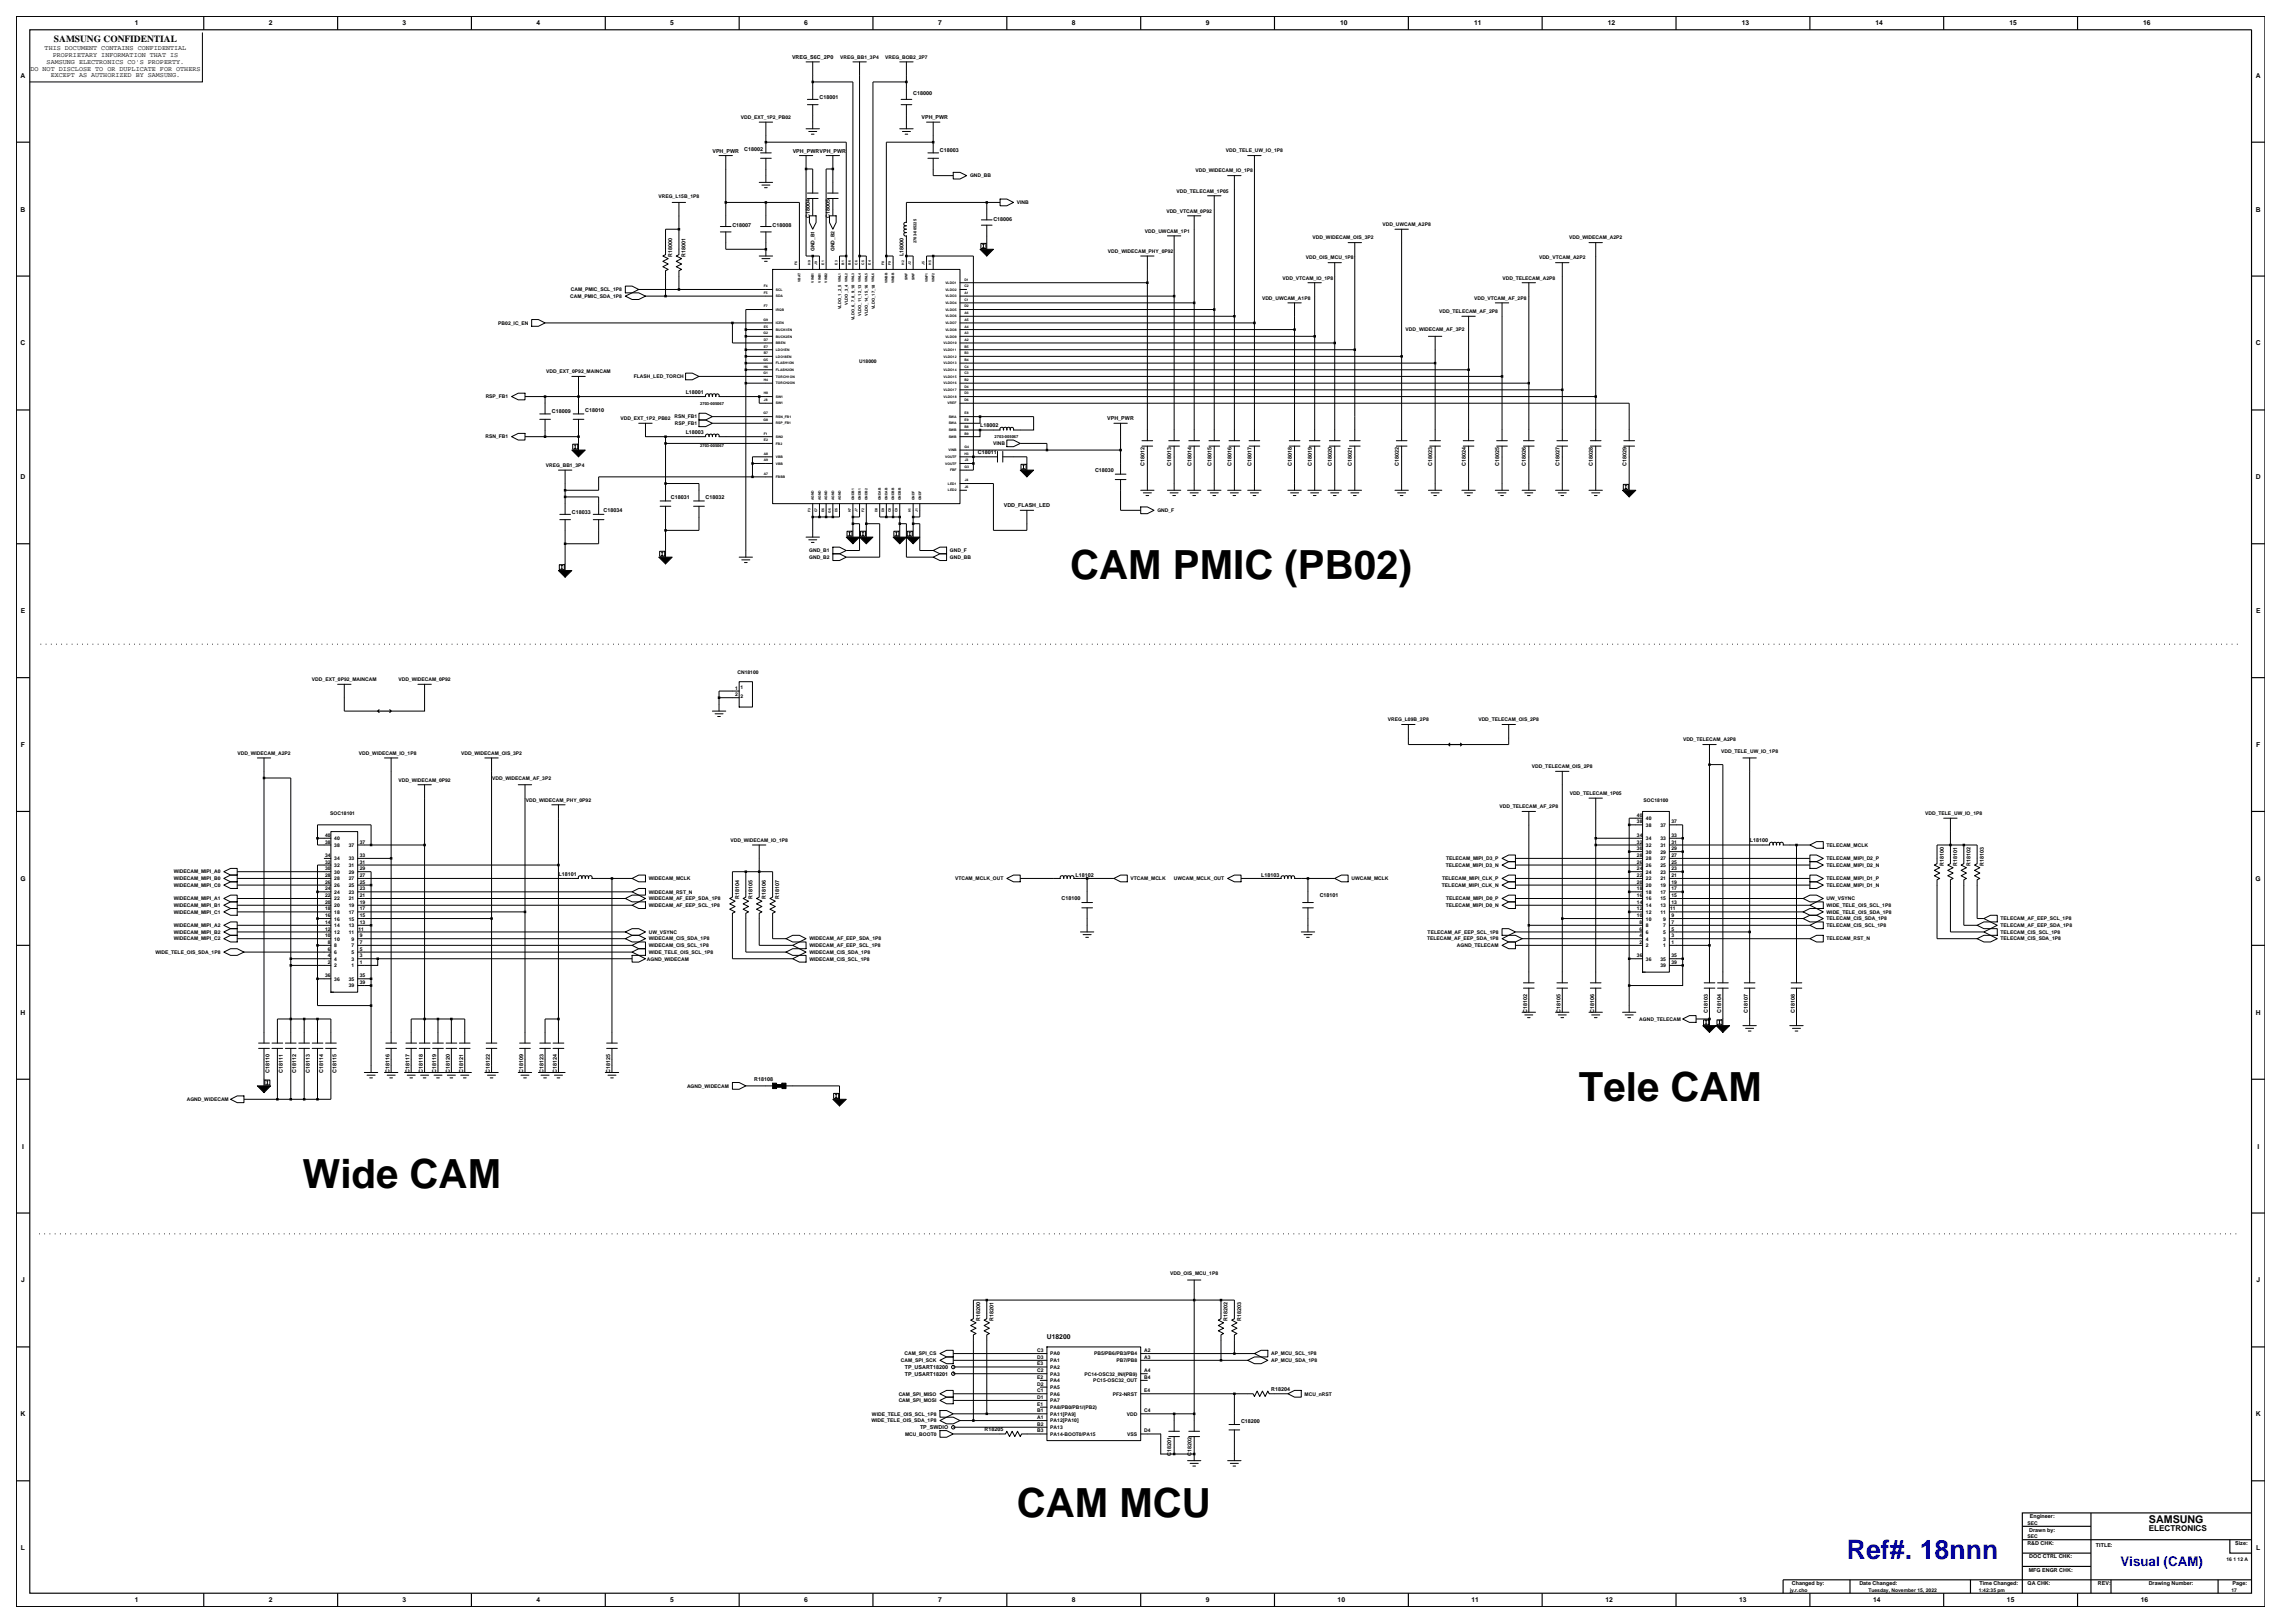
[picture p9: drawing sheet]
<svg xmlns="http://www.w3.org/2000/svg" width="420mm" height="297mm" viewBox="0 0 420 297" stroke-linecap="round" stroke-linejoin="round" font-family="sans-serif">
<defs><g id="words">
<g font-size="7.4">
<text x="195.9" y="106">CAM PMIC (PB02)</text>
<text x="289" y="201.5">Tele CAM</text>
<text x="55.4" y="217.4">Wide CAM</text>
<text x="186.1" y="277.6">CAM MCU</text>
</g>
<text font-size="4.9" fill="#00f" x="338" y="285.3">Ref#. 18nnn</text>
<text font-size="2.5" fill="#00f" x="388" y="286.6">Visual (CAM)</text>
<text font-size="2" x="393.3" y="278.8">SAMSUNG</text>
<text font-size="1.7" x="9.9" y="7.7">SAMSUNG CONFIDENTIAL</text>
<text font-size="1.5" x="393.3" y="280.1">ELECTRONICS</text>
<g font-size="1.2">
<text x="24.7" y="4.7">1</text>
<text x="49.2" y="4.7">2</text>
<text x="73.7" y="4.7">3</text>
<text x="98.2" y="4.7">4</text>
<text x="122.7" y="4.7">5</text>
<text x="147.2" y="4.7">6</text>
<text x="171.7" y="4.7">7</text>
<text x="196.2" y="4.7">8</text>
<text x="220.7" y="4.7">9</text>
<text x="245.3" y="4.7">10</text>
<text x="269.8" y="4.7">11</text>
<text x="294.3" y="4.7">12</text>
<text x="318.7" y="4.7">13</text>
<text x="343.2" y="4.7">14</text>
<text x="367.7" y="4.7">15</text>
<text x="392.2" y="4.7">16</text>
<text x="8.2" y="9.2">THIS DOCUMENT CONTAINS CONFIDENTIAL</text>
<text x="8.5" y="11.7">SAMSUNG ELECTRONICS CO'S PROPERTY.</text>
<text x="9.6" y="10.5">PROPRIETARY INFORMATION THAT IS</text>
<text x="3.8" y="14.2">A</text>
<text x="5.6" y="12.9">DO NOT DISCLOSE TO OR DUPLICATE FOR OTHERS</text>
<text x="9.3" y="14.1">EXCEPT AS AUTHORIZED BY SAMSUNG.</text>
<text x="412.8" y="14.2">A</text>
<text x="3.8" y="38.7">B</text>
<text x="412.8" y="38.7">B</text>
<text x="3.8" y="63.2">C</text>
<text x="412.8" y="63.2">C</text>
<text x="3.8" y="87.7">D</text>
<text x="412.8" y="87.7">D</text>
<text x="3.8" y="112.2">E</text>
<text x="412.9" y="112.2">E</text>
<text x="3.8" y="136.7">F</text>
<text x="412.9" y="136.7">F</text>
<text x="3.7" y="161.2">G</text>
<text x="412.8" y="161.2">G</text>
<text x="3.8" y="185.7">H</text>
<text x="412.8" y="185.7">H</text>
<text x="4" y="210.2">I</text>
<text x="413.1" y="210.2">I</text>
<text x="3.9" y="234.7">J</text>
<text x="412.9" y="234.7">J</text>
<text x="191.6" y="244.9">U18200</text>
<text x="3.8" y="259.2">K</text>
<text x="412.8" y="259.2">K</text>
<text x="3.8" y="283.7">L</text>
<text x="412.9" y="283.7">L</text>
<text x="24.7" y="293.2">1</text>
<text x="49.2" y="293.2">2</text>
<text x="73.7" y="293.2">3</text>
<text x="98.2" y="293.2">4</text>
<text x="122.7" y="293.2">5</text>
<text x="147.2" y="293.2">6</text>
<text x="171.7" y="293.2">7</text>
<text x="196.2" y="293.2">8</text>
<text x="220.7" y="293.2">9</text>
<text x="244.8" y="293.2">10</text>
<text x="269.3" y="293.2">11</text>
<text x="293.8" y="293.2">12</text>
<text x="318.3" y="293.2">13</text>
<text x="342.8" y="293.2">14</text>
<text x="367.3" y="293.2">15</text>
<text x="391.8" y="293.2">16</text>
</g>
<g font-size="1">
<text x="144.9" y="10.8">VREG_S6C_2P0</text>
<text x="167.1" y="17.4">C18000</text>
<text x="150" y="18.1">C18001</text>
<text x="168.6" y="21.8">VPH_PWR</text>
<text x="130.4" y="27.9">VPH_PWR</text>
<text x="136.2" y="27.6">C18002</text>
<text x="145.1" y="27.9">VPH_PWRVPH_PWR</text>
<text x="172" y="27.9">C18003</text>
<text x="134" y="41.6">C18007</text>
<text x="141.4" y="41.6">C18008</text>
<text x="148.2" y="39.9" transform="rotate(-90 148.2 39.9)">C18004</text>
<text x="151.9" y="39.9" transform="rotate(-90 151.9 39.9)">C18005</text>
<text x="181.8" y="40.4">C18006</text>
<text x="123" y="46.9" transform="rotate(-90 123 46.9)">R18000</text>
<text x="125.5" y="46.9" transform="rotate(-90 125.5 46.9)">R18001</text>
<text x="165.4" y="46.8" transform="rotate(-90 165.4 46.8)">L18000</text>
<text x="101" y="75.6">C18009</text>
<text x="107.1" y="75.3">C18010</text>
<text x="125.5" y="72">L18001</text>
<text x="202.6" y="76.9">VPH_PWR</text>
<text x="125.5" y="79.4">L18003</text>
<text x="179" y="83.1">C18011</text>
<text x="179.4" y="78.2">L18002</text>
<text x="200.4" y="86.4">C18030</text>
<text x="209.5" y="85.2" transform="rotate(-90 209.5 85.2)">C18012</text>
<text x="214.4" y="85.2" transform="rotate(-90 214.4 85.2)">C18013</text>
<text x="218" y="85.2" transform="rotate(-90 218 85.2)">C18014</text>
<text x="221.7" y="85.2" transform="rotate(-90 221.7 85.2)">C18015</text>
<text x="225.4" y="85.2" transform="rotate(-90 225.4 85.2)">C18016</text>
<text x="229" y="85.2" transform="rotate(-90 229 85.2)">C18017</text>
<text x="236.4" y="85.2" transform="rotate(-90 236.4 85.2)">C18018</text>
<text x="240.1" y="85.2" transform="rotate(-90 240.1 85.2)">C18019</text>
<text x="243.8" y="85.2" transform="rotate(-90 243.8 85.2)">C18020</text>
<text x="247.4" y="85.2" transform="rotate(-90 247.4 85.2)">C18021</text>
<text x="256" y="85.2" transform="rotate(-90 256 85.2)">C18022</text>
<text x="262.1" y="85.2" transform="rotate(-90 262.1 85.2)">C18023</text>
<text x="268.2" y="85.2" transform="rotate(-90 268.2 85.2)">C18024</text>
<text x="274.4" y="85.2" transform="rotate(-90 274.4 85.2)">C18025</text>
<text x="279.3" y="85.2" transform="rotate(-90 279.3 85.2)">C18026</text>
<text x="285.4" y="85.2" transform="rotate(-90 285.4 85.2)">C18027</text>
<text x="291.5" y="85.2" transform="rotate(-90 291.5 85.2)">C18028</text>
<text x="297.6" y="85.2" transform="rotate(-90 297.6 85.2)">C18029</text>
<text x="104.7" y="94">C18033</text>
<text x="110.5" y="93.7">C18034</text>
<text x="122.8" y="91.3">C18031</text>
<text x="129.1" y="91.2">C18032</text>
<text x="183.7" y="92.8">VDD_FLASH_LED</text>
<text x="320.2" y="154.1">L18100</text>
<text x="102.2" y="160.2">L18101</text>
<text x="196.8" y="160.4">L18102</text>
<text x="230.8" y="160.4">L18103</text>
<text x="355.7" y="158.4" transform="rotate(-90 355.7 158.4)">R18100</text>
<text x="358.2" y="158.4" transform="rotate(-90 358.2 158.4)">R18101</text>
<text x="360.6" y="158.4" transform="rotate(-90 360.6 158.4)">R18102</text>
<text x="363.1" y="158.4" transform="rotate(-90 363.1 158.4)">R18103</text>
<text x="135.3" y="164.5" transform="rotate(-90 135.3 164.5)">R18104</text>
<text x="137.7" y="164.5" transform="rotate(-90 137.7 164.5)">R18105</text>
<text x="140.2" y="164.5" transform="rotate(-90 140.2 164.5)">R18106</text>
<text x="142.6" y="164.5" transform="rotate(-90 142.6 164.5)">R18107</text>
<text x="194.3" y="164.7">C18100</text>
<text x="241.5" y="164.2">C18101</text>
<text x="279.5" y="185.3" transform="rotate(-90 279.5 185.3)">C18102</text>
<text x="285.6" y="185.3" transform="rotate(-90 285.6 185.3)">C18105</text>
<text x="291.7" y="185.3" transform="rotate(-90 291.7 185.3)">C18106</text>
<text x="312.5" y="185.3" transform="rotate(-90 312.5 185.3)">C18103</text>
<text x="315" y="185.3" transform="rotate(-90 315 185.3)">C18104</text>
<text x="319.9" y="185.3" transform="rotate(-90 319.9 185.3)">C18107</text>
<text x="328.5" y="185.3" transform="rotate(-90 328.5 185.3)">C18108</text>
<text x="49.3" y="196.3" transform="rotate(-90 49.3 196.3)">C18110</text>
<text x="51.8" y="196.3" transform="rotate(-90 51.8 196.3)">C18111</text>
<text x="54.2" y="196.3" transform="rotate(-90 54.2 196.3)">C18112</text>
<text x="56.7" y="196.3" transform="rotate(-90 56.7 196.3)">C18113</text>
<text x="59.1" y="196.3" transform="rotate(-90 59.1 196.3)">C18114</text>
<text x="61.6" y="196.3" transform="rotate(-90 61.6 196.3)">C18115</text>
<text x="71.3" y="196.3" transform="rotate(-90 71.3 196.3)">C18116</text>
<text x="74.9" y="196.3" transform="rotate(-90 74.9 196.3)">C18117</text>
<text x="77.4" y="196.3" transform="rotate(-90 77.4 196.3)">C18118</text>
<text x="79.9" y="196.3" transform="rotate(-90 79.9 196.3)">C18119</text>
<text x="82.3" y="196.3" transform="rotate(-90 82.3 196.3)">C18120</text>
<text x="84.8" y="196.3" transform="rotate(-90 84.8 196.3)">C18121</text>
<text x="89.6" y="196.3" transform="rotate(-90 89.6 196.3)">C18122</text>
<text x="95.8" y="196.3" transform="rotate(-90 95.8 196.3)">C18109</text>
<text x="99.4" y="196.3" transform="rotate(-90 99.4 196.3)">C18123</text>
<text x="101.9" y="196.3" transform="rotate(-90 101.9 196.3)">C18124</text>
<text x="111.7" y="196.3" transform="rotate(-90 111.7 196.3)">C18125</text>
<text x="138" y="197.8">R18108</text>
<text x="179.4" y="241.7" transform="rotate(-90 179.4 241.7)">R18200</text>
<text x="181.8" y="241.7" transform="rotate(-90 181.8 241.7)">R18201</text>
<text x="224.7" y="241.7" transform="rotate(-90 224.7 241.7)">R18202</text>
<text x="227.1" y="241.7" transform="rotate(-90 227.1 241.7)">R18203</text>
<text x="165.6" y="250.5">TP_USART18200</text>
<text x="165.6" y="251.7">TP_USART18201</text>
<text x="232.6" y="254.5">R18204</text>
<text x="168.4" y="261.5">TP_SWDIO</text>
<text x="180.2" y="261.9">R18205</text>
<text x="227.1" y="260.3">C18200</text>
<text x="214.4" y="266.5" transform="rotate(-90 214.4 266.5)">C18201</text>
<text x="218" y="266.5" transform="rotate(-90 218 266.5)">C18202</text>
<text x="371.4" y="280.2">Drawn by:</text>
<text x="371.5" y="277.8">Engineer:</text>
<text x="371" y="282.7">R&amp;D CHK:</text>
<text x="371.3" y="287.6">MFG ENGR CHK:</text>
<text x="371.4" y="285.2">DOC CTRL CHK:</text>
<text x="383.6" y="283">TITLE:</text>
<text x="409.1" y="282.7">Size:</text>
<text x="327.9" y="290.1">Changed by:</text>
<text x="340.3" y="290.1">Date Changed:</text>
<text x="362.2" y="290.1">Time Changed:</text>
<text x="371.1" y="290.1">QA CHK:</text>
<text x="383.9" y="290.1">REV:</text>
<text x="393.2" y="290.1">Drawing Number:</text>
<text x="408.6" y="290.1">Page:</text>
</g>
<g font-size=".9">
<text x="153.8" y="10.7">VREG_BB1_3P4</text>
<text x="162" y="10.7">VREG_BOB2_2P7</text>
<text x="135.6" y="21.8">VDD_EXT_1P2_PB02</text>
<text x="224.3" y="27.9">VDD_TELE_UW_IO_1P8</text>
<text x="177.5" y="32.5">GND_BB</text>
<text x="215.3" y="35.2">VDD_TELECAM_1P05</text>
<text x="218.8" y="31.6">VDD_WIDECAM_IO_1P8</text>
<text x="120.5" y="36.2">VREG_L15B_1P8</text>
<text x="186.1" y="37.4">VINB</text>
<text x="213.4" y="38.9">VDD_VTCAM_0P92</text>
<text x="253" y="41.4">VDD_UWCAM_A2P8</text>
<text x="149.1" y="46" transform="rotate(-90 149.1 46)">GND_B1</text>
<text x="152.7" y="46" transform="rotate(-90 152.7 46)">GND_B2</text>
<text x="202.8" y="46.3">VDD_WIDECAM_PHY_0P92</text>
<text x="209.5" y="42.6">VDD_UWCAM_1P1</text>
<text x="239" y="47.5">VDD_OIS_MCU_1P8</text>
<text x="240.2" y="43.8">VDD_WIDECAM_OIS_3P2</text>
<text x="281.7" y="47.5">VDD_VTCAM_A2P2</text>
<text x="287.2" y="43.8">VDD_WIDECAM_A2P2</text>
<text x="104.5" y="53.3">CAM_PMIC_SCL_1P8</text>
<text x="234.7" y="51.1">VDD_VTCAM_IO_1P8</text>
<text x="274.9" y="51.1">VDD_TELECAM_A2P8</text>
<text x="91.2" y="59.4">PB02_IC_EN</text>
<text x="104.4" y="54.5">CAM_PMIC_SDA_1P8</text>
<text x="231" y="54.8">VDD_UWCAM_A1P8</text>
<text x="263.4" y="57.3">VDD_TELECAM_AF_2P8</text>
<text x="269.8" y="54.8">VDD_VTCAM_AF_2P8</text>
<text x="257.2" y="60.6">VDD_WIDECAM_AF_3P2</text>
<text x="100" y="68.3">VDD_EXT_0P92_MAINCAM</text>
<text x="116" y="69.2">FLASH_LED_TORCH</text>
<text x="157.2" y="66.5">U18000</text>
<text x="88.9" y="72.9">RSP_FB1</text>
<text x="113.5" y="76.9">VDD_EXT_1P2_PB02</text>
<text x="123.4" y="76.6">RSN_FB1</text>
<text x="123.5" y="77.8">RSP_FB1</text>
<text x="88.8" y="80.2">RSN_FB1</text>
<text x="181.8" y="81.5">VINB</text>
<text x="99.9" y="85.4">VREG_BB1_3P4</text>
<text x="211.8" y="93.7">GND_F</text>
<text x="148.1" y="101.1">GND_B1</text>
<text x="173.8" y="101.1">GND_F</text>
<text x="148.1" y="102.3">GND_B2</text>
<text x="173.8" y="102.3">GND_BB</text>
<text x="57.1" y="124.6">VDD_EXT_0P92_MAINCAM</text>
<text x="72.9" y="124.6">VDD_WIDECAM_0P92</text>
<text x="135" y="123.4">CN18100</text>
<text x="134.5" y="126.2">1</text>
<text x="134.5" y="127.4">2</text>
<text x="135.5" y="126.1">1</text>
<text x="135.5" y="127.7">2</text>
<text x="254" y="132">VREG_L09B_2P8</text>
<text x="270.5" y="132">VDD_TELECAM_OIS_2P8</text>
<text x="308" y="135.7">VDD_TELECAM_A2P8</text>
<text x="315" y="137.8">VDD_TELE_UW_IO_1P8</text>
<text x="43.4" y="138.1">VDD_WIDECAM_A2P2</text>
<text x="65.7" y="138.1">VDD_WIDECAM_IO_1P8</text>
<text x="72.9" y="143">VDD_WIDECAM_0P92</text>
<text x="84.4" y="138.1">VDD_WIDECAM_OIS_3P2</text>
<text x="90.1" y="142.7">VDD_WIDECAM_AF_3P2</text>
<text x="280.4" y="140.6">VDD_TELECAM_OIS_2P8</text>
<text x="60.4" y="149.1">SOC18101</text>
<text x="96.2" y="146.7">VDD_WIDECAM_PHY_0P92</text>
<text x="274.4" y="147.9">VDD_TELECAM_AF_2P8</text>
<text x="287.3" y="145.5">VDD_TELECAM_1P05</text>
<text x="299.6" y="149.5">40</text>
<text x="300.8" y="146.7">SOC18100</text>
<text x="352.3" y="149.1">VDD_TELE_UW_IO_1P8</text>
<text x="59.5" y="154.4">38</text>
<text x="59.5" y="153.1">40</text>
<text x="61.2" y="155">38</text>
<text x="61.2" y="153.7">40</text>
<text x="63.8" y="155">37</text>
<text x="65.8" y="154.4">37</text>
<text x="133.7" y="154">VDD_WIDECAM_IO_1P8</text>
<text x="299.6" y="150.7">38</text>
<text x="299.6" y="155.6">30</text>
<text x="299.6" y="154.4">32</text>
<text x="299.6" y="153.1">34</text>
<text x="301.2" y="151.3">38</text>
<text x="301.2" y="150.1">40</text>
<text x="301.2" y="155">32</text>
<text x="301.2" y="153.7">34</text>
<text x="303.9" y="151.3">37</text>
<text x="303.9" y="155">31</text>
<text x="303.9" y="153.7">33</text>
<text x="305.9" y="150.7">37</text>
<text x="305.9" y="155.6">29</text>
<text x="305.9" y="154.4">31</text>
<text x="305.9" y="153.1">33</text>
<text x="334.3" y="155">TELECAM_MCLK</text>
<text x="31.8" y="161.1">WIDECAM_MIPI_B0</text>
<text x="31.8" y="159.8">WIDECAM_MIPI_A0</text>
<text x="59.5" y="159.2">30</text>
<text x="59.5" y="158">32</text>
<text x="59.5" y="156.8">34</text>
<text x="59.5" y="161.7">26</text>
<text x="59.5" y="160.5">28</text>
<text x="61.2" y="159.9">30</text>
<text x="61.2" y="158.7">32</text>
<text x="61.2" y="157.4">34</text>
<text x="61.2" y="161.1">28</text>
<text x="63.8" y="158.7">31</text>
<text x="63.8" y="157.4">33</text>
<text x="63.8" y="161.1">27</text>
<text x="63.8" y="159.9">29</text>
<text x="65.8" y="158">31</text>
<text x="65.8" y="156.8">33</text>
<text x="65.8" y="161.7">25</text>
<text x="65.8" y="160.5">27</text>
<text x="65.8" y="159.2">29</text>
<text x="118.7" y="161.1">WIDECAM_MCLK</text>
<text x="174.8" y="161.1">VTCAM_MCLK_OUT</text>
<text x="206.9" y="161.1">VTCAM_MCLK</text>
<text x="214.8" y="161.1">UWCAM_MCLK_OUT</text>
<text x="247.3" y="161.1">UWCAM_MCLK</text>
<text x="263.9" y="161.1">TELECAM_MIPI_CLK_P</text>
<text x="264.6" y="158.6">TELECAM_MIPI_D3_N</text>
<text x="264.6" y="157.4">TELECAM_MIPI_D3_P</text>
<text x="299.6" y="160.5">22</text>
<text x="299.6" y="159.2">24</text>
<text x="299.6" y="158">26</text>
<text x="299.6" y="156.8">28</text>
<text x="299.6" y="161.7">20</text>
<text x="301.2" y="156.2">30</text>
<text x="301.2" y="161.1">22</text>
<text x="301.2" y="159.9">24</text>
<text x="301.2" y="158.7">26</text>
<text x="301.2" y="157.4">28</text>
<text x="303.9" y="156.2">29</text>
<text x="303.9" y="161.1">21</text>
<text x="303.9" y="159.9">23</text>
<text x="303.9" y="158.7">25</text>
<text x="303.9" y="157.4">27</text>
<text x="305.9" y="160.5">21</text>
<text x="305.9" y="159.2">23</text>
<text x="305.9" y="158">25</text>
<text x="305.9" y="156.8">27</text>
<text x="305.9" y="161.7">19</text>
<text x="334.3" y="161.1">TELECAM_MIPI_D1_P</text>
<text x="334.3" y="158.6">TELECAM_MIPI_D2_N</text>
<text x="334.3" y="157.4">TELECAM_MIPI_D2_P</text>
<text x="31.8" y="162.3">WIDECAM_MIPI_C0</text>
<text x="31.8" y="167.2">WIDECAM_MIPI_C1</text>
<text x="31.8" y="166">WIDECAM_MIPI_B1</text>
<text x="31.8" y="164.7">WIDECAM_MIPI_A1</text>
<text x="59.5" y="162.9">24</text>
<text x="59.5" y="167.8">16</text>
<text x="59.5" y="166.6">18</text>
<text x="59.5" y="165.4">20</text>
<text x="59.5" y="164.2">22</text>
<text x="61.2" y="163.5">24</text>
<text x="61.2" y="162.3">26</text>
<text x="61.2" y="167.2">18</text>
<text x="61.2" y="166">20</text>
<text x="61.2" y="164.8">22</text>
<text x="63.8" y="163.5">23</text>
<text x="63.8" y="162.3">25</text>
<text x="63.8" y="167.2">17</text>
<text x="63.8" y="166">19</text>
<text x="63.8" y="164.8">21</text>
<text x="65.8" y="162.9">23</text>
<text x="65.8" y="166.6">17</text>
<text x="65.8" y="165.4">19</text>
<text x="65.8" y="164.2">21</text>
<text x="65.8" y="167.8">15</text>
<text x="118.7" y="163.5">WIDECAM_RST_N</text>
<text x="118.7" y="166">WIDECAM_AF_EEP_SCL_1P8</text>
<text x="118.7" y="164.7">WIDECAM_AF_EEP_SDA_1P8</text>
<text x="263.9" y="162.3">TELECAM_MIPI_CLK_N</text>
<text x="264.6" y="166">TELECAM_MIPI_D0_N</text>
<text x="264.6" y="164.7">TELECAM_MIPI_D0_P</text>
<text x="299.6" y="165.4">14</text>
<text x="299.6" y="164.2">16</text>
<text x="299.6" y="162.9">18</text>
<text x="299.6" y="167.8">10</text>
<text x="299.6" y="166.6">12</text>
<text x="301.2" y="166">14</text>
<text x="301.2" y="164.8">16</text>
<text x="301.2" y="163.5">18</text>
<text x="301.2" y="162.3">20</text>
<text x="301.2" y="167.2">12</text>
<text x="303.9" y="164.8">15</text>
<text x="303.9" y="163.5">17</text>
<text x="303.9" y="162.3">19</text>
<text x="303.9" y="167.2">11</text>
<text x="303.9" y="166">13</text>
<text x="305.6" y="166.6">11</text>
<text x="305.9" y="164.2">15</text>
<text x="305.9" y="162.9">17</text>
<text x="305.9" y="165.4">13</text>
<text x="305.9" y="167.8">9</text>
<text x="334.3" y="166">WIDE_TELE_OIS_SCL_1P8</text>
<text x="334.3" y="162.3">TELECAM_MIPI_D1_N</text>
<text x="334.3" y="167.2">WIDE_TELE_OIS_SDA_1P8</text>
<text x="334.3" y="164.7">UW_VSYNC</text>
<text x="31.8" y="172.1">WIDECAM_MIPI_C2</text>
<text x="31.8" y="170.9">WIDECAM_MIPI_B2</text>
<text x="31.8" y="169.6">WIDECAM_MIPI_A2</text>
<text x="59.5" y="171.5">10</text>
<text x="59.5" y="170.3">12</text>
<text x="59.5" y="169.1">14</text>
<text x="60" y="172.7">8</text>
<text x="60" y="173.9">6</text>
<text x="61.2" y="173.3">8</text>
<text x="61.2" y="168.4">16</text>
<text x="61.2" y="172.1">10</text>
<text x="61.2" y="170.9">12</text>
<text x="61.2" y="169.7">14</text>
<text x="63.8" y="170.9">11</text>
<text x="63.8" y="169.7">13</text>
<text x="63.8" y="168.4">15</text>
<text x="64.3" y="172.1">9</text>
<text x="64.3" y="173.3">7</text>
<text x="65.6" y="170.3">11</text>
<text x="65.8" y="169.1">13</text>
<text x="65.9" y="171.5">9</text>
<text x="65.9" y="173.9">5</text>
<text x="65.9" y="172.7">7</text>
<text x="118.7" y="173.3">WIDECAM_CIS_SCL_1P8</text>
<text x="118.7" y="170.9">UW_VSYNC</text>
<text x="118.7" y="172.1">WIDECAM_CIS_SDA_1P8</text>
<text x="148.1" y="172.1">WIDECAM_AF_EEP_SDA_1P8</text>
<text x="148.1" y="173.3">WIDECAM_AF_EEP_SCL_1P8</text>
<text x="261.2" y="172.1">TELECAM_AF_EEP_SDA_1P8</text>
<text x="261.3" y="170.9">TELECAM_AF_EEP_SCL_1P8</text>
<text x="266.6" y="173.3">AGND_TELECAM</text>
<text x="300.1" y="170.3">6</text>
<text x="300.1" y="169.1">8</text>
<text x="300.1" y="171.5">4</text>
<text x="300.1" y="172.7">2</text>
<text x="301.2" y="170.9">6</text>
<text x="301.2" y="169.7">8</text>
<text x="301.2" y="172.1">4</text>
<text x="301.2" y="173.3">2</text>
<text x="301.2" y="168.4">10</text>
<text x="304.4" y="169.7">7</text>
<text x="304.4" y="168.4">9</text>
<text x="304.4" y="170.9">5</text>
<text x="304.4" y="172.1">3</text>
<text x="304.4" y="173.3">1</text>
<text x="305.9" y="169.1">7</text>
<text x="305.9" y="170.3">5</text>
<text x="305.9" y="171.5">3</text>
<text x="305.9" y="172.7">1</text>
<text x="334.3" y="169.6">TELECAM_CIS_SCL_1P8</text>
<text x="334.3" y="168.4">TELECAM_CIS_SDA_1P8</text>
<text x="334.3" y="172.1">TELECAM_RST_N</text>
<text x="366.1" y="168.4">TELECAM_AF_EEP_SCL_1P8</text>
<text x="366.1" y="169.6">TELECAM_AF_EEP_SDA_1P8</text>
<text x="366.1" y="170.9">TELECAM_CIS_SCL_1P8</text>
<text x="366.1" y="172.1">TELECAM_CIS_SDA_1P8</text>
<text x="28.4" y="174.5">WIDE_TELE_OIS_SDA_1P8</text>
<text x="59.5" y="178.8">36</text>
<text x="60" y="175.2">4</text>
<text x="60" y="176.4">2</text>
<text x="61.2" y="175.8">4</text>
<text x="61.2" y="174.6">6</text>
<text x="61.2" y="179.5">36</text>
<text x="61.2" y="177">2</text>
<text x="63.8" y="179.5">35</text>
<text x="64.3" y="174.6">5</text>
<text x="64.3" y="175.8">3</text>
<text x="64.3" y="177">1</text>
<text x="65.8" y="178.8">35</text>
<text x="65.9" y="175.2">3</text>
<text x="65.9" y="176.4">1</text>
<text x="118.4" y="175.8">AGND_WIDECAM</text>
<text x="118.7" y="174.5">WIDE_TELE_OIS_SCL_1P8</text>
<text x="148.1" y="174.5">WIDECAM_CIS_SDA_1P8</text>
<text x="148.1" y="175.8">WIDECAM_CIS_SCL_1P8</text>
<text x="299.6" y="175.2">36</text>
<text x="301.2" y="175.8">36</text>
<text x="303.9" y="175.8">35</text>
<text x="303.9" y="177">39</text>
<text x="305.9" y="175.2">35</text>
<text x="305.9" y="176.4">39</text>
<text x="63.8" y="180.7">39</text>
<text x="65.8" y="180.1">39</text>
<text x="300" y="186.8">AGND_TELECAM</text>
<text x="34.2" y="201.5">AGND_WIDECAM</text>
<text x="125.7" y="199">AGND_WIDECAM</text>
<text x="214.2" y="233.3">VDD_OIS_MCU_1P8</text>
<text x="164.9" y="249.2">CAM_SPI_SCK</text>
<text x="165.5" y="248">CAM_SPI_CS</text>
<text x="189.8" y="247.4">C3</text>
<text x="189.8" y="248.6">D3</text>
<text x="189.8" y="251.1">C2</text>
<text x="189.8" y="249.9">E3</text>
<text x="192.2" y="250.5">PA2</text>
<text x="192.2" y="248">PA0</text>
<text x="192.2" y="249.2">PA1</text>
<text x="192.2" y="251.7">PA3</text>
<text x="198.5" y="251.7">PC14-OSC32_IN/(PB9)</text>
<text x="200.2" y="248">PB5/PB6/PB3/PB4</text>
<text x="204.3" y="249.2">PB7/PB8</text>
<text x="209.4" y="248.6">A3</text>
<text x="209.4" y="251.1">A4</text>
<text x="209.4" y="247.4">A2</text>
<text x="232.6" y="249.2">AP_MCU_SDA_1P8</text>
<text x="232.6" y="248">AP_MCU_SCL_1P8</text>
<text x="164.5" y="256.6">CAM_SPI_MOSI</text>
<text x="164.5" y="255.4">CAM_SPI_MISO</text>
<text x="189.8" y="256">D1</text>
<text x="189.8" y="253.5">D2</text>
<text x="189.8" y="254.8">C1</text>
<text x="189.8" y="257.2">E1</text>
<text x="189.8" y="252.3">E2</text>
<text x="192.2" y="256.6">PA7</text>
<text x="192.2" y="254.2">PA5</text>
<text x="192.2" y="257.8">PA8/PB0/PB1/(PB2)</text>
<text x="192.2" y="252.9">PA4</text>
<text x="192.2" y="255.4">PA6</text>
<text x="200.1" y="252.9">PC15-OSC32_OUT</text>
<text x="203.7" y="255.4">PF2-NRST</text>
<text x="209.4" y="252.3">B4</text>
<text x="209.4" y="254.8">E4</text>
<text x="238.8" y="255.4">MCU_nRST</text>
<text x="159.5" y="260.3">WIDE_TELE_OIS_SDA_1P8</text>
<text x="159.6" y="259">WIDE_TELE_OIS_SCL_1P8</text>
<text x="165.6" y="262.7">MCU_BOOT0</text>
<text x="189.8" y="258.4">B1</text>
<text x="189.8" y="260.9">B2</text>
<text x="189.8" y="262.1">B3</text>
<text x="189.8" y="259.7">A1</text>
<text x="192.2" y="259">PA11[PA9]</text>
<text x="192.2" y="261.5">PA13</text>
<text x="192.2" y="262.7">PA14-BOOT0/PA15</text>
<text x="192.2" y="260.3">PA12[PA10]</text>
<text x="206.2" y="259">VDD</text>
<text x="206.3" y="262.7">VSS</text>
<text x="209.4" y="258.4">C4</text>
<text x="209.4" y="262.1">D4</text>
<text x="371" y="281.4">SEC</text>
<text x="371" y="279">SEC</text>
<text x="407.5" y="285.7">16 1 12 A</text>
<text x="327.5" y="291.2">jy.r.cho</text>
<text x="341.9" y="291.2">Tuesday, November 15, 2022</text>
<text x="362.1" y="291.2">1:42:35 pm</text>
<text x="408.4" y="291.2">17</text>
</g>
<g font-size=".7">
<text x="167.7" y="44.5" transform="rotate(-90 167.7 44.5)">2703-005225</text>
<text x="153.9" y="56.6" transform="rotate(-90 153.9 56.6)">VLDO_1_2_5</text>
<text x="155.2" y="55.8" transform="rotate(-90 155.2 55.8)">VLDO_3_4</text>
<text x="156.4" y="58.6" transform="rotate(-90 156.4 58.6)">VLDO_6_7_8_9_10</text>
<text x="157.6" y="57.8" transform="rotate(-90 157.6 57.8)">VLDO_11_12_13</text>
<text x="158.8" y="57.8" transform="rotate(-90 158.8 57.8)">VLDO_14_15_16</text>
<text x="160.1" y="56.6" transform="rotate(-90 160.1 56.6)">VLDO_17_18</text>
<text x="128.1" y="74.1">2703-005067</text>
<text x="128.1" y="81.7">2703-005067</text>
<text x="182" y="80.2">2703-005067</text>
</g>
<g font-size=".6">
<text x="139.8" y="52.6">F4</text>
<text x="139.8" y="53.8">F5</text>
<text x="142" y="53.2">SCL</text>
<text x="145.9" y="48.4" transform="rotate(-90 145.9 48.4)">F6</text>
<text x="146.5" y="51.6" transform="rotate(-90 146.5 51.6)">VBAT</text>
<text x="148.4" y="48.5" transform="rotate(-90 148.4 48.5)">H9</text>
<text x="149" y="51.7" transform="rotate(-90 149 51.7)">VINB1</text>
<text x="149.6" y="48.4" transform="rotate(-90 149.6 48.4)">J9</text>
<text x="150.2" y="51.7" transform="rotate(-90 150.2 51.7)">VINB1</text>
<text x="150.8" y="48.4" transform="rotate(-90 150.8 48.4)">E1</text>
<text x="151.4" y="51.7" transform="rotate(-90 151.4 51.7)">VINB2</text>
<text x="153.2" y="48.4" transform="rotate(-90 153.2 48.4)">E3</text>
<text x="153.9" y="51.6" transform="rotate(-90 153.9 51.6)">VINL1</text>
<text x="154.5" y="48.5" transform="rotate(-90 154.5 48.5)">B1</text>
<text x="155.1" y="51.7" transform="rotate(-90 155.1 51.7)">VINL2</text>
<text x="155.7" y="48.5" transform="rotate(-90 155.7 48.5)">B6</text>
<text x="156.3" y="51.7" transform="rotate(-90 156.3 51.7)">VINL3</text>
<text x="156.9" y="48.5" transform="rotate(-90 156.9 48.5)">C6</text>
<text x="157.5" y="51.7" transform="rotate(-90 157.5 51.7)">VINL4</text>
<text x="158.1" y="48.5" transform="rotate(-90 158.1 48.5)">C5</text>
<text x="158.8" y="51.7" transform="rotate(-90 158.8 51.7)">VINL5</text>
<text x="159.4" y="48.4" transform="rotate(-90 159.4 48.4)">E4</text>
<text x="160" y="51.6" transform="rotate(-90 160 51.6)">VINL6</text>
<text x="161.8" y="48.4" transform="rotate(-90 161.8 48.4)">F8</text>
<text x="162.4" y="51.8" transform="rotate(-90 162.4 51.8)">VINBB</text>
<text x="163" y="48.4" transform="rotate(-90 163 48.4)">F9</text>
<text x="163.7" y="51.8" transform="rotate(-90 163.7 51.8)">VINBB</text>
<text x="165.5" y="48.5" transform="rotate(-90 165.5 48.5)">H2</text>
<text x="166.1" y="51.3" transform="rotate(-90 166.1 51.3)">SWF</text>
<text x="166.7" y="48.4" transform="rotate(-90 166.7 48.4)">J2</text>
<text x="167.3" y="51.3" transform="rotate(-90 167.3 51.3)">SWF</text>
<text x="169.2" y="48.4" transform="rotate(-90 169.2 48.4)">J5</text>
<text x="169.8" y="51.7" transform="rotate(-90 169.8 51.7)">VINF1</text>
<text x="170.4" y="48.5" transform="rotate(-90 170.4 48.5)">H5</text>
<text x="171" y="51.7" transform="rotate(-90 171 51.7)">VINF2</text>
<text x="173" y="52">VLDO1</text>
<text x="173" y="53.2">VLDO2</text>
<text x="176.5" y="51.4">D1</text>
<text x="176.5" y="52.6">C2</text>
<text x="176.5" y="53.8">A1</text>
<text x="139.7" y="58.7">G9</text>
<text x="139.8" y="59.9">E5</text>
<text x="139.8" y="56.2">F7</text>
<text x="142" y="59.3">ICEN</text>
<text x="142" y="56.9">IRQB</text>
<text x="142" y="54.4">SDA</text>
<text x="173" y="56.9">VLDO5</text>
<text x="173" y="55.6">VLDO4</text>
<text x="173" y="59.3">VLDO7</text>
<text x="173" y="58.1">VLDO6</text>
<text x="173" y="54.4">VLDO3</text>
<text x="176.5" y="56.2">D2</text>
<text x="176.5" y="55">C1</text>
<text x="176.5" y="59.9">A4</text>
<text x="176.5" y="58.7">A5</text>
<text x="176.5" y="57.5">A6</text>
<text x="139.7" y="61.1">G2</text>
<text x="139.8" y="62.4">D7</text>
<text x="139.8" y="64.8">B7</text>
<text x="139.8" y="63.6">E7</text>
<text x="142" y="61.8">BUCK2EN</text>
<text x="142" y="64.2">LDO1EN</text>
<text x="142" y="63">BBEN</text>
<text x="142" y="65.4">LDO18EN</text>
<text x="142" y="60.5">BUCK1EN</text>
<text x="172.7" y="65.4">VLDO12</text>
<text x="172.7" y="64.2">VLDO11</text>
<text x="172.7" y="63">VLDO10</text>
<text x="173" y="61.8">VLDO9</text>
<text x="173" y="60.5">VLDO8</text>
<text x="176.5" y="64.8">B3</text>
<text x="176.5" y="63.6">B5</text>
<text x="176.5" y="61.1">A3</text>
<text x="176.5" y="62.4">A2</text>
<text x="139.7" y="66">G5</text>
<text x="139.7" y="68.5">G1</text>
<text x="139.8" y="69.7">H4</text>
<text x="139.8" y="67.3">H6</text>
<text x="142" y="70.3">TORCH2ON</text>
<text x="142" y="67.9">FLASH2ON</text>
<text x="142" y="66.7">FLASH1ON</text>
<text x="142" y="69.1">TORCH1ON</text>
<text x="172.7" y="71.6">VLDO17</text>
<text x="172.7" y="69.1">VLDO15</text>
<text x="172.7" y="67.9">VLDO14</text>
<text x="172.7" y="70.3">VLDO16</text>
<text x="172.7" y="66.7">VLDO13</text>
<text x="176.5" y="71">D4</text>
<text x="176.5" y="68.5">C3</text>
<text x="176.5" y="67.3">C4</text>
<text x="176.5" y="69.7">B2</text>
<text x="176.5" y="66">B4</text>
<text x="139.7" y="75.8">G7</text>
<text x="139.7" y="77.1">G8</text>
<text x="139.8" y="72.2">H8</text>
<text x="139.8" y="73.4">J8</text>
<text x="142" y="74">SW1</text>
<text x="142" y="72.8">SW1</text>
<text x="142" y="76.5">RSN_FB1</text>
<text x="142" y="77.7">RSP_FB1</text>
<text x="172.7" y="72.8">VLDO18</text>
<text x="173.4" y="74">VREF</text>
<text x="173.6" y="76.5">SWA</text>
<text x="173.6" y="77.7">SWA</text>
<text x="176.5" y="72.2">D3</text>
<text x="176.5" y="73.4">D6</text>
<text x="176.5" y="75.8">E8</text>
<text x="176.5" y="77.1">E9</text>
<text x="139.8" y="83.2">A8</text>
<text x="139.8" y="80.7">E2</text>
<text x="139.8" y="79.5">F1</text>
<text x="142" y="83.8">VBB</text>
<text x="142" y="81.4">FB2</text>
<text x="142" y="80.1">SW2</text>
<text x="173" y="83.8">VOUTF</text>
<text x="173.6" y="82.6">VINB</text>
<text x="173.6" y="78.9">SWB</text>
<text x="173.6" y="80.1">SWB</text>
<text x="176.5" y="82">G4</text>
<text x="176.5" y="83.2">H3</text>
<text x="176.5" y="78.3">B8</text>
<text x="176.5" y="79.5">B9</text>
<text x="139.8" y="86.9">A7</text>
<text x="139.8" y="84.4">A9</text>
<text x="142" y="87.5">FBBB</text>
<text x="142" y="85">VBB</text>
<text x="173" y="85">VOUTF</text>
<text x="173.5" y="88.7">LED1</text>
<text x="173.5" y="89.9">LED2</text>
<text x="173.9" y="86.2">FBF</text>
<text x="176.5" y="85.6">G3</text>
<text x="176.6" y="84.4">J3</text>
<text x="176.6" y="88.1">J4</text>
<text x="176.6" y="89.3">J6</text>
<text x="148.4" y="93.7" transform="rotate(-90 148.4 93.7)">F3</text>
<text x="149" y="91.5" transform="rotate(-90 149 91.5)">AGND</text>
<text x="149.6" y="93.8" transform="rotate(-90 149.6 93.8)">C7</text>
<text x="150.2" y="91.5" transform="rotate(-90 150.2 91.5)">AGND</text>
<text x="150.8" y="93.8" transform="rotate(-90 150.8 93.8)">E6</text>
<text x="151.4" y="91.5" transform="rotate(-90 151.4 91.5)">AGND</text>
<text x="152" y="93.8" transform="rotate(-90 152 93.8)">G6</text>
<text x="152.6" y="91.5" transform="rotate(-90 152.6 91.5)">AGND</text>
<text x="153.2" y="93.8" transform="rotate(-90 153.2 93.8)">D5</text>
<text x="153.9" y="91.5" transform="rotate(-90 153.9 91.5)">AGND</text>
<text x="155.7" y="93.8" transform="rotate(-90 155.7 93.8)">H7</text>
<text x="156.3" y="91.5" transform="rotate(-90 156.3 91.5)">GNDB1</text>
<text x="156.9" y="93.7" transform="rotate(-90 156.9 93.7)">J7</text>
<text x="157.5" y="91.5" transform="rotate(-90 157.5 91.5)">GNDB1</text>
<text x="158.1" y="93.7" transform="rotate(-90 158.1 93.7)">F2</text>
<text x="158.8" y="91.5" transform="rotate(-90 158.8 91.5)">GNDB2</text>
<text x="160.6" y="93.8" transform="rotate(-90 160.6 93.8)">D8</text>
<text x="161.2" y="91.5" transform="rotate(-90 161.2 91.5)">GNDAB</text>
<text x="161.8" y="93.8" transform="rotate(-90 161.8 93.8)">D9</text>
<text x="162.4" y="91.5" transform="rotate(-90 162.4 91.5)">GNDAB</text>
<text x="163" y="93.8" transform="rotate(-90 163 93.8)">C8</text>
<text x="163.7" y="91.5" transform="rotate(-90 163.7 91.5)">GNDBB</text>
<text x="164.3" y="93.8" transform="rotate(-90 164.3 93.8)">C9</text>
<text x="164.9" y="91.5" transform="rotate(-90 164.9 91.5)">GNDBB</text>
<text x="166.7" y="93.8" transform="rotate(-90 166.7 93.8)">H1</text>
<text x="167.3" y="91.5" transform="rotate(-90 167.3 91.5)">GNDF</text>
<text x="167.9" y="93.7" transform="rotate(-90 167.9 93.7)">J1</text>
<text x="168.5" y="91.5" transform="rotate(-90 168.5 91.5)">GNDF</text>
</g>
</g></defs>
<!-- layer: MFD Layer /idea/tmp/Extended-Print.dk98.choi.sheet8.mfd -->
<g fill="none" stroke="#000" stroke-width=".18">
<path d="M37 5.9v9.1h-31.5M147.5 11.3h2.5M147.8 18.2h1.9M147.8 19.2h1.9M148.7 11.3v6.9M148.7 19.2v4.4M148.7 15h7.4v34.3M156.1 11.3h2.4M157.3 11.3v35.5h1.2v2.5M164.7 11.3h2.4M164.9 18.2h2M164.9 19.2h2"/>
<path d="M165.9 15h-6.1v34.3M165.9 11.3v6.9M165.9 19.2v4.4M123 37h2.5M124.2 37v9.6l-.4 .2 .9 .5-.9 .5 .9 .5-.9 .5 .9 .5-.5 .2v3.5M131.6 28.5h2.4M132.8 37h13.5v12.3M132.8 28.5v13M138.9 33.4h2.5M138.9 22.3h2.5M139.2 29h1.9M139.2 28h1.9"/>
<path d="M139.4 33.9h1.5M139.9 34.3h.5M140.2 26h14.7v23.3M140.2 22.3v5.7M140.2 29v4.4M140.2 37v4.5M146.3 28.5h2.4M147.5 30.9h1.2v4.4M147.5 28.5v18.3h2.5v2.5M147.5 23.6h2.5M147.8 36.3h1.9M147.8 35.3h1.9"/>
<path d="M148 24.1h1.5M148.1 39.5h1.2v1.2l-.6 1.2-.6-1.2zM148.5 24.6h.5M148.7 36.3v3.2M151.2 28.5h2.4M151.4 36.3h2M151.4 35.3h2M151.8 39.5h1.2v1.2l-.6 1.2-.6-1.2zM152.4 30.9h-1.2v18.4M152.4 28.5v6.8M152.4 36.3v3.2M164.7 23.6h2.4"/>
<path d="M165.2 24.1h1.4M165.6 24.6h.5M169.6 22.3h2.4M169.8 29h2M169.8 28h2M170.8 26h-8.6v20.8h1.2v2.5M170.8 22.3v5.7M170.8 29v3.1h3.6M174.4 31.5h1.3l1.2 .6-1.2 .7h-1.3zM180.6 37v3.2M183 37h-17.1v3.7a.34 .34 0 0 0-.5 .3 .34 .34 0 0 0 .5 .3M183 36.4h1.3l1.2 .6-1.2 .7h-1.3z"/>
<path d="M217.3 39.5h2.5M218.5 39.5v41.1M221 35.8h2.4M222.2 35.8v44.8M224.7 32.1h2.4M225.9 32.1v48.5M228.3 28.5h2.5M229.6 28.5v52.1M97.3 58.5h1.2l1.2 .6-1.2 .6h-1.2zM99.7 59.1h34.3M114.4 54.2l1.3-.6h1.2l1.2 .6-1.2 .6h-1.2zM114.4 52.4h1.3l1.2 .6-1.2 .6h-1.3z"/>
<path d="M116.9 53h24.5M118.1 54.2h23.3M124.2 41.9h-2.4v4.7l-.5 .2 1 .5-1 .5 1 .5-1 .5 1 .5-.5 .2v4.7M131.8 41.5h2M131.8 42.4h2M132.8 42.4v3.2h7.4M134 59.1h7.4M134 59.1v3.7h7.4M138.9 46.8h2.5M139.2 41.5h1.9M139.2 42.4h1.9M139.4 47.3h1.5"/>
<path d="M139.9 47.8h.5M140.2 42.4v4.4M141.4 49.3h34.3v42.9h-34.3zM141.4 49.3h.1M141.4 56.6h-4.9v45.4M148.7 46.8v2.5M154.9 46.8h-1.3v2.5M157.3 46.8v2.5M162.2 46.8v2.5M165.9 46.8v2.5M165.9 42.6a.34 .34 0 0 0-.5 .3 .34 .34 0 0 0 .5 .3v3.6h1.2v2.5M165.9 41.3a.34 .34 0 0 0-.5 .3 .34 .34 0 0 0 .5 .3"/>
<path d="M165.9 41.9a.34 .34 0 0 0-.5 .3 .34 .34 0 0 0 .5 .4M169.6 49.3v-2.5h8.5v39.2h-2.4M170.8 46.8v2.5M175.7 53h1.2M175.7 54.2h39.2M175.7 56.6h46.5M175.7 59.1h53.9M175.7 51.7h34.3M175.7 55.4h42.8M175.7 57.9h50.2M179.5 44.5h.9v1h-.9zM179.6 40.2h2"/>
<path d="M179.6 41.2h2M179.8 44.7h.3M179.8 45.3h.3M180 44.7v.6M180.6 41.2v4.4M208.8 46.8h2.4M210 46.8v33.8M213.6 43.2h2.5M214.9 43.2v37.4M235.7 55.4h2.4M236.9 55.4v25.2M239.4 51.7h2.4"/>
<path d="M240.6 51.7v28.9M243 48.1h2.5M244.3 48.1v32.5M246.7 44.4h2.5M247.9 44.4v36.2M255.3 41.9h2.4M256.5 41.9v38.7M267.5 57.9h2.5M268.8 57.9v22.7M273.6 55.4h2.5M274.9 55.4v25.2M278.6 51.7h2.4"/>
<path d="M279.8 51.7v28.9M284.7 48.1h2.4M285.9 48.1v32.5M290.8 44.4h2.4M292 44.4v36.2M93.6 72.6l1.2-.7h1.3v1.3h-1.3zM93.6 79.9l1.2-.6h1.3v1.2h-1.3zM96.1 72.6h33a.35 .35 0 0 1 .4-.5 .35 .35 0 0 1 .3 .5 .35 .35 0 0 1 .3-.5 .35 .35 0 0 1 .3 .5 .35 .35 0 0 1 .3-.5 .35 .35 0 0 1 .3 .5 .33 .33 0 0 1 .3-.5 .33 .33 0 0 1 .3 .5h9.8M96.1 79.9h9.8M98.8 75.7h1.9M98.8 76.7h1.9M99.7 72.6v3.1"/>
<path d="M99.7 76.7v3.2M104.7 68.9h2.4M104.9 76.7h2M104.9 75.7h2M105.9 68.9v6.8M105.9 76.7v5.7M116.9 77.5h2.4M118.1 77.5v2.4h11a.34 .34 0 0 1 .4-.5 .34 .34 0 0 1 .3 .5M121.8 79.9v1.2M125.5 68.3h1.2l1.2 .6-1.2 .6h-1.2zM127.9 76.9h1.2l1.3 .6-1.3 .6h-1.2zM127.9 75.6h1.2l1.3 .6-1.3 .7h-1.2z"/>
<path d="M127.9 68.9h13.5M129.8 79.9a.34 .34 0 0 1 .3-.5 .34 .34 0 0 1 .3 .5M130.4 76.2h11M130.4 77.5h11M130.4 79.9a.34 .34 0 0 1 .3-.5 .34 .34 0 0 1 .3 .5 .33 .33 0 0 1 .3-.5 .33 .33 0 0 1 .3 .5M131.6 79.9h9.8M136.5 60.3h4.9M136.5 61.5h4.9M136.5 64h4.9M136.5 65.2h4.9M136.5 66.4h4.9M136.5 67.7h4.9"/>
<path d="M136.5 70.1h4.9M138.9 72.6v1.2h2.5M175.7 78.7h7.3a.35 .35 0 0 1 .3-.5 .35 .35 0 0 1 .4 .5 .35 .35 0 0 1 .3-.5 .35 .35 0 0 1 .3 .5M175.7 76.2h13.5v2.5h-3.7a.33 .33 0 0 0-.3-.5 .33 .33 0 0 0-.3 .5 .35 .35 0 0 0-.3-.5 .35 .35 0 0 0-.3 .5M175.7 60.3h61.2M175.7 61.5h64.9M175.7 62.8h68.6M175.7 64h72.2M175.7 65.2h80.8M175.7 66.4h86.9M175.7 67.7h93.1M175.7 68.9h99.2"/>
<path d="M175.7 70.1h104.1M175.7 72.6h116.3M175.7 73.8h122.5v6.8M175.7 71.3h110.2M179.4 78.7v1.2h-3.7M179.4 76.2v1.3h-3.7M203.9 77.5h2.4M205.1 77.5v9.3M261.4 61.5h2.5M262.6 61.5v19.1M102.2 86h2.5M102.4 95.1h2"/>
<path d="M102.4 94.1h2M103.4 90.9h6.2v3.2M103.4 86v8.1M103.4 95.1v9.3M104.8 81.3h.9v.9h-.9zM105.1 81.4h.3M105.1 82.1h.3M105.3 81.4v.7M108.6 95.1h1.9M108.6 94.1h1.9M109.6 95.1v4.4h-6.2M120.8 92.6h2"/>
<path d="M120.8 91.7h2M121.8 81.1v7.4h6.1v3.2M121.8 81.1h19.6M121.8 88.5v3.2M121.8 92.6v9.4M126.9 92.6h2M126.9 91.7h2M127.9 92.6v4.4h-6.1M137.7 84.8h3.7M141.4 87.3h-31.8v2.4h-6.2M141.4 83.6h-3.7v3.7M147.5 98.3h2.5"/>
<path d="M148 98.8h1.5M148.5 99.3h.5M148.7 92.2v2.4h1.3M148.7 94.6v3.7M150 92.2v2.4h1.2M151.2 92.2v2.4M152.4 92.2v2.4M153.6 92.2v2.4h-2.4M155 97.2h.9v.9h-.9zM155.3 97.4h.3M155.3 98h.3M155.5 97.4v.6"/>
<path d="M156.1 92.2v6.1M156.1 95.8h1.2v4.9h-2.4M157.3 92.2v2.4h-1.2M157.5 97.2h.9v.9h-.9zM157.8 97.4h.3M157.8 98h.3M157.9 97.4v.6M158.5 92.2v3.6h2.5v6.2h-6.1M158.5 95.8v2.5M161 92.2v2.4h3.7M162.2 92.2v2.4M163.4 92.2v2.4"/>
<path d="M163.6 97.2h.9v.9h-.9zM163.9 97.4h.3M163.9 98h.3M164 97.4v.6M164.7 92.2v6.1M164.7 95.8h1.2v6.2h4.9M166 97.2h1v.9h-1zM166.3 97.4h.4M166.3 98h.4M166.5 97.4v.6M167.1 92.2v6.1M167.1 95.8h1.2v4.9h2.5"/>
<path d="M168.3 92.2v2.4h-1.2M175.7 89.7h1.2M175.7 83.6h6.8M175.7 84.8h2.4M175.7 82.4h29.4M175.7 88.5h6.1v8.5h6.1v-3.6M182.5 82.6v2M183.5 83.6h4.4v2.4M183.5 82.6v2M184.3 80.5h1.2l1.2 .6-1.2 .6h-1.2zM186.7 81.1h4.9v1.3M186.7 93.4h2.5"/>
<path d="M186.8 85h1v.9h-1zM187.2 85.1h.3M187.2 85.7h.3M187.3 85.1v.6M204.1 87.8h2M204.1 86.8h2M205.1 87.8v5.6h3.7M208.8 92.8h1.2l1.2 .6-1.2 .6h-1.2zM208.8 89.7h2.4M209 81.6h1.9M209 80.6h1.9M209.2 90.2h1.5"/>
<path d="M209.7 90.7h.5M210 81.6v8.1M213.6 89.7h2.5M213.9 81.6h1.9M213.9 80.6h1.9M214.1 90.2h1.5M214.6 90.7h.5M214.9 81.6v8.1M217.3 89.7h2.5M217.6 81.6h1.9M217.6 80.6h1.9M217.8 90.2h1.5"/>
<path d="M218.3 90.7h.5M218.5 81.6v8.1M221 89.7h2.4M221.2 81.6h2M221.2 80.6h2M221.5 90.2h1.5M222 90.7h.5M222.2 81.6v8.1M224.7 89.7h2.4M224.9 81.6h2M224.9 80.6h2M225.2 90.2h1.4"/>
<path d="M225.7 90.7h.4M225.9 81.6v8.1M228.3 89.7h2.5M228.6 81.6h1.9M228.6 80.6h1.9M228.8 90.2h1.5M229.3 90.7h.5M229.6 81.6v8.1M235.7 89.7h2.4M235.9 81.6h2M235.9 80.6h2M236.2 90.2h1.4"/>
<path d="M236.7 90.7h.5M236.9 81.6v8.1M239.4 89.7h2.4M239.6 81.6h2M239.6 80.6h2M239.9 90.2h1.4M240.3 90.7h.5M240.6 81.6v8.1M243 89.7h2.5M243.3 81.6h2M243.3 80.6h2M243.5 90.2h1.5"/>
<path d="M244 90.7h.5M244.3 81.6v8.1M246.7 89.7h2.5M247 81.6h1.9M247 80.6h1.9M247.2 90.2h1.5M247.7 90.7h.5M247.9 81.6v8.1M255.3 89.7h2.4M255.5 80.6h2M255.5 81.6h2M255.8 90.2h1.4"/>
<path d="M256.3 90.7h.5M256.5 81.6v8.1M261.4 89.7h2.5M261.7 81.6h1.9M261.7 80.6h1.9M261.9 90.2h1.5M262.4 90.7h.5M262.6 81.6v8.1M267.5 89.7h2.5M267.8 81.6h1.9M267.8 80.6h1.9M268 90.2h1.5"/>
<path d="M268.5 90.7h.5M268.8 81.6v8.1M273.6 89.7h2.5M273.9 81.6h2M273.9 80.6h2M274.1 90.2h1.5M274.6 90.7h.5M274.9 81.6v8.1M278.6 89.7h2.4M278.8 81.6h2M278.8 80.6h2M279 90.2h1.5"/>
<path d="M279.5 90.7h.5M279.8 81.6v8.1M284.7 89.7h2.4M284.9 81.6h2M284.9 80.6h2M285.2 90.2h1.4M285.7 90.7h.5M285.9 81.6v8.1M290.8 89.7h2.4M291 81.6h2M291 80.6h2M291.3 90.2h1.5"/>
<path d="M291.8 90.7h.5M292 81.6v8.1M297.1 88.6h.9v1h-.9zM297.2 81.6h1.9M297.2 80.6h1.9M297.4 88.8h.3M297.4 89.4h.3M297.5 88.8v.6M298.2 81.6v8.1M102.4 103.3h.9v.9h-.9zM102.7 103.5h.3M102.7 104.1h.3"/>
<path d="M102.8 103.5v.6M120.7 100.9h.9v.9h-.9zM121 101h.3M121 101.7h.3M121.2 101v.7M135.3 102h2.4M135.7 102.4h1.5M136.2 102.9h.5M152.4 101.3h1.2l1.3 .7-1.3 .6h-1.2zM152.4 100.1h1.2l1.3 .6-1.3 .6h-1.2zM170.8 102l1.2-.7h1.2v1.3h-1.2zM170.8 100.7l1.2-.6h1.2v1.2h-1.2z"/>
<path d="M47.1 138.7h2.4M48.3 138.7v52.2M61.8 125.2h2.4M63 125.2v4.9h6.1M70.4 138.7h2.4M71.6 138.7v52.2M76.5 125.2h2.4M77.7 125.2v4.9h-6.1M88.7 138.7h2.5M90 138.7v52.2M130.4 130.1h2.4M130.9 130.6h1.4"/>
<path d="M131.3 131.1h.5M131.6 127.7h3.7M135.3 124.7h2.4v4.7h-2.4zM135.3 126.5h-3.7v3.6M256.5 132.6h2.5M257.7 132.6v3.6h7.4M274.9 132.6h2.4M276.1 132.6v3.6h-8.6M311.6 136.2h2.5M312.8 136.2v43.6M312.8 139.9h2.5v39.9M319 138.7h2.4"/>
<path d="M320.2 138.7v41.1M41 159.5l1.2-.6h1.2v1.2h-1.2zM43.4 159.5h17.2M48.3 142.4h4.9v33h7.4M58.1 153.4h2.5M59.3 157.1h1.3M60.6 152.2h4.9v29.4h-4.9zM60.6 154.6h-2.5v-3.7h9.8v3.7M60.6 158.3h-2.5v25.7h9.8M65.5 154.6h12.2M65.5 159.5h2.4v36.8M65.5 158.3h36.7"/>
<path d="M65.5 157.1h6.1M76.5 143.6h2.4M77.7 154.6v31.9h2.5M77.7 143.6v11M94.8 143.6h2.5M96.1 143.6v47.3M101 147.3h2.4M102.2 147.3v43.6M136.5 159.5v4.7l-.5 .2 1 .5-1 .5 1 .5-1 .5 1 .5-.5 .2v7.1h7.3M137.7 154.6h2.5M138.9 154.6v9.6l-.5 .2 1 .5-1 .5 1 .5-1 .5 1 .5-.5 .2v5.9h6.2M274.9 158.3l1.2-.6h1.2v1.2h-1.2z"/>
<path d="M274.9 157.1l1.2-.6h1.2v1.2h-1.2zM277.3 158.3h23.3M277.3 157.1h23.3M278.6 148.5h2.4M279.8 148.5v20.8h20.8M284.7 141.1h2.4M285.9 141.1v27h14.7M290.8 146h2.4M292 146v7.4M292 154.6v25.2M292 153.4h8.6M292 153.4v1.2h8.6"/>
<path d="M298.2 159.5v3.7h2.4M298.2 159.5h2.4M298.2 155.8h2.4M298.2 150.9h2.4M300.6 148.5h4.9v29.4h-4.9zM300.6 149.7h-2.4v9.8M305.5 154.6h18.4a.35 .35 0 0 1 .3-.5 .35 .35 0 0 1 .3 .5M305.5 159.5h2.4M305.5 158.3h25.7M305.5 157.1h25.7M305.5 155.8h2.4M305.5 153.4h2.4"/>
<path d="M305.5 150.9h2.4v25.8M324.5 154.6a.35 .35 0 0 1 .3-.5 .35 .35 0 0 1 .3 .5 .34 .34 0 0 1 .3-.5 .34 .34 0 0 1 .3 .5 .35 .35 0 0 1 .3-.5 .35 .35 0 0 1 .3 .5M326.3 154.6h4.9M328.8 154.6v25.2M331.2 156.5h1.2l1.3 .6-1.3 .6h-1.2zM331.2 154.6l1.2-.6h1.3v1.2h-1.3zM331.2 157.7h1.2l1.3 .6-1.3 .6h-1.2zM355.7 149.7h2.5M356.9 149.7v8.3l-.5 .3 1 .5-1 .5 1 .5-1 .4 1 .5-.5 .3v9.5h6.2M359.4 154.6v3.4l-.5 .3 1 .5-1 .5 1 .5-1 .4 1 .5-.5 .3v8.3h2.4M41 174.2l1.2-.6h1.2l1.2 .6-1.2 .6h-1.2zM41 160.7l1.2-.6h1.2v1.3h-1.2z"/>
<path d="M41 164.4l1.2-.6h1.2v1.2h-1.2zM41 165.6l1.2-.6h1.2v1.2h-1.2zM41 162l1.2-.6h1.2v1.2h-1.2zM41 166.9l1.2-.7h1.2v1.3h-1.2zM41 170.5l1.2-.6h1.2v1.3h-1.2zM41 171.8l1.2-.6h1.2v1.2h-1.2zM41 169.3l1.2-.6h1.2v1.2h-1.2zM43.4 170.5h17.2M43.4 171.8h17.2M43.4 169.3h17.2M43.4 166.9h17.2M43.4 165.6h17.2"/>
<path d="M43.4 164.4h17.2M43.4 162h17.2M43.4 160.7h17.2M44.6 174.2h16M53.2 176.7v9.8h2.5M53.2 176.7h7.4M53.2 175.4v1.3M58.1 173h2.5M58.1 168.1h2.5M58.1 163.2h2.5M58.1 179.1h2.5M65.5 160.7h40.4a.35 .35 0 0 1 .3-.5 .35 .35 0 0 1 .3 .5"/>
<path d="M65.5 170.5h48.9M65.5 173h50.2M65.5 171.8h48.9M65.5 169.3h2.4M65.5 168.1h24.5M65.5 166.9h30.6M65.5 165.6h50.2M65.5 164.4h48.9M65.5 163.2h50.2M65.5 162h2.4M65.5 175.4h50.2M65.5 174.2h50.2"/>
<path d="M65.5 179.1h2.4M69.1 175.4v1.3h-3.6M106.5 160.7a.35 .35 0 0 1 .3-.5 .35 .35 0 0 1 .3 .5M107.1 160.7a.34 .34 0 0 1 .3-.5 .34 .34 0 0 1 .3 .5 .35 .35 0 0 1 .3-.5 .35 .35 0 0 1 .3 .5M108.3 160.7h7.4M112 160.7v30.2M114.4 164.4l1.3-.6h1.2l1.2 .6-1.2 .6h-1.2zM114.4 171.8l1.3-.6h1.2l1.2 .6-1.2 .6h-1.2zM114.4 170.5l1.3-.6h1.2l1.2 .6-1.2 .7h-1.2zM115.7 174.2l1.2-.6h1.2v1.2h-1.2zM115.7 173l1.2-.6h1.2v1.2h-1.2zM115.7 163.2l1.2-.6h1.2v1.2h-1.2z"/>
<path d="M115.7 174.8h1.2l1.2 .6-1.2 .7h-1.2zM115.7 165.6l1.2-.6h1.2v1.2h-1.2zM115.7 160.7l1.2-.6h1.2v1.3h-1.2zM143.8 171.8h-2.4v-4.7l.5-.2-1-.5 1-.5-1-.5 1-.5-1-.5 .5-.2v-4.7h-7.4v4.7l-.5 .2 1 .5-1 .5 1 .5-1 .5 1 .5-.5 .2v8.3h11.1M143.8 171.8l1.3-.6h1.2l1.2 .6-1.2 .6h-1.2zM143.8 174.2l1.3-.6h1.2l1.2 .6-1.2 .6h-1.2zM145.1 173l1.2-.6h1.2v1.2h-1.2zM145.1 175.4l1.2-.6h1.2v1.3h-1.2zM184.3 160.7l1.2-.6h1.2v1.3h-1.2zM186.7 160.7h7.3a.35 .35 0 0 1 .4-.5 .35 .35 0 0 1 .3 .5M194.7 160.7a.35 .35 0 0 1 .3-.5 .35 .35 0 0 1 .3 .5M195.3 160.7a.34 .34 0 0 1 .3-.5 .34 .34 0 0 1 .3 .5 .35 .35 0 0 1 .3-.5 .35 .35 0 0 1 .3 .5"/>
<path d="M196.5 160.7h7.4M197.7 170.5h2.5M198 166.1h1.9M198 165.2h1.9M198.2 171h1.5M198.7 171.5h.5M198.9 160.7v4.5M198.9 166.1v4.4M203.9 160.7l1.2-.6h1.2v1.3h-1.2zM224.7 160.7l1.2-.6h1.2v1.3h-1.2zM227.1 160.7h7.4a.34 .34 0 0 1 .3-.5 .34 .34 0 0 1 .3 .5 .35 .35 0 0 1 .3-.5 .35 .35 0 0 1 .3 .5M235.7 160.7a.35 .35 0 0 1 .3-.5 .35 .35 0 0 1 .3 .5"/>
<path d="M236.3 160.7a.34 .34 0 0 1 .3-.5 .34 .34 0 0 1 .3 .5h7.4M238.1 170.5h2.5M238.4 166.1h1.9M238.4 165.2h1.9M238.6 171h1.5M239.1 171.5h.5M239.4 160.7v4.5M239.4 166.1v4.4M244.3 160.7l1.2-.6h1.2v1.3h-1.2zM274.9 165.6l1.2-.6h1.2v1.2h-1.2zM274.9 171.8l1.2-.6h1.2l1.3 .6-1.3 .6h-1.2zM274.9 164.4l1.2-.6h1.2v1.2h-1.2z"/>
<path d="M274.9 169.9h1.2l1.2 .6-1.2 .7h-1.2zM274.9 160.7l1.2-.6h1.2v1.3h-1.2zM274.9 162l1.2-.6h1.2v1.2h-1.2zM274.9 173l1.2-.6h1.2v1.2h-1.2zM277.3 170.5h23.3M277.3 173h23.3M277.3 165.6h23.3M277.3 164.4h23.3M277.3 162h23.3M277.3 160.7h23.3M278.6 171.8h22M278.8 179.8h2"/>
<path d="M279.8 169.3v10.5M284.9 179.8h2M285.9 168.1v11.7M291 179.8h2M298.2 175.4v4.9h9.7v-3.6M298.2 163.2v3.7h2.4M298.2 175.4h2.4M298.2 166.9v8.5M300.6 177.9h.5M305.5 170.5h14.7M305.5 173h7.3M305.5 171.8h25.7"/>
<path d="M305.5 169.3h25.7M305.5 168.1h24.5M305.5 166.9h24.5M305.5 165.6h25.7M305.5 164.4h24.5M305.5 163.2h2.4M305.5 162h25.7M305.5 160.7h25.7M305.5 175.4h2.4M305.5 176.7h2.4M311.9 179.8h1.9M314.3 179.8h2"/>
<path d="M319.2 179.8h2M327.8 179.8h1.9M330 168.1l1.2-.6h1.2l1.3 .6-1.3 .6h-1.2zM330 164.4l1.2-.6h1.2l1.3 .6-1.3 .6h-1.2zM330 166.9l1.2-.7h1.2l1.3 .7-1.3 .6h-1.2zM331.2 171.8l1.2-.6h1.3v1.2h-1.3zM331.2 161.4h1.2l1.3 .6-1.3 .6h-1.2zM331.2 169.3l1.2-.6h1.3v1.2h-1.3zM331.2 165.6l1.2-.6h1.3v1.2h-1.3zM331.2 160.1h1.2l1.3 .6-1.3 .7h-1.2zM361.8 171.8l1.3-.6h1.2l1.2 .6-1.2 .6h-1.2zM361.8 169.3l1.3-.6h1.2l1.2 .6-1.2 .6h-1.2z"/>
<path d="M363.1 168.1h-1.3v-7.1l.5-.3-.9-.5 .9-.4-.9-.5 .9-.5-.9-.5 .4-.3v-3.4h-7.3v3.4l-.5 .3 1 .5-1 .5 1 .5-1 .4 1 .5-.5 .3v10.8h7.3M363.1 170.5l1.2-.6h1.2v1.3h-1.2zM363.1 168.1l1.2-.6h1.2v1.2h-1.2zM47.3 191.8h2M47.3 190.9h2M48.3 191.8v6.9M48.5 197.6h.9v1h-.9zM48.8 197.8h.3M48.8 198.4h.3M48.9 197.8v.6M49.8 191.8h1.9M49.8 190.9h1.9"/>
<path d="M50.8 190.9v-4.4h2.4v4.4M50.8 191.8v9.4M52.2 191.8h2M52.2 190.9h2M53.2 191.8v9.4h2.5M54.7 191.8h1.9M54.7 190.9h1.9M55.7 186.5v4.4M55.7 191.8v9.4M55.7 186.5h4.9v4.4M57.1 191.8h2M57.1 190.9h2"/>
<path d="M58.1 186.5v4.4M58.1 191.8v9.4M59.6 191.8h1.9M59.6 190.9h1.9M60.6 181.6h.4M60.6 191.8v9.4h-4.9M65.5 180.3h2.4M66.7 196.3h2.4M67.2 196.7h1.5M67.7 197.2h.5M70.4 196.3h2.4M70.6 191.8h2"/>
<path d="M70.6 190.9h2M70.9 196.7h1.4M71.3 197.2h.5M71.6 191.8v4.5M74 196.3h12.3M74.3 191.8h1.9M74.3 190.9h1.9M74.5 196.7h1.5M75 197.2h.5M75.2 190.9v-4.4h2.5v4.4M75.2 191.8v4.5M76.7 191.8h2"/>
<path d="M76.7 190.9h2M77 196.7h1.4M77.5 197.2h.4M77.7 191.8v4.5M79.2 191.8h1.9M79.2 190.9h1.9M79.4 196.7h1.5M79.9 197.2h.5M80.2 186.5h4.9v4.4M80.2 186.5v4.4M80.2 191.8v4.5M81.6 191.8h2"/>
<path d="M81.6 190.9h2M81.9 196.7h1.4M82.4 197.2h.4M82.6 186.5v4.4M82.6 191.8v4.5M84.1 191.8h1.9M84.1 190.9h1.9M84.3 196.7h1.5M84.8 197.2h.5M85.1 191.8v4.5M88.7 196.3h2.5M89 191.8h1.9"/>
<path d="M89 190.9h1.9M89.2 196.7h1.5M89.7 197.2h.5M90 191.8v4.5M94.8 196.3h2.5M95.1 191.8h1.9M95.1 190.9h1.9M95.3 196.7h1.5M95.8 197.2h.5M96.1 191.8v4.5M98.5 196.3h4.9M98.8 191.8h1.9"/>
<path d="M98.8 190.9h1.9M99 196.7h1.5M99.5 197.2h.5M99.7 191.8v4.5M101.2 191.8h2M101.2 190.9h2M101.5 196.7h1.4M102 197.2h.4M102.2 186.5h-2.5v4.4M102.2 191.8v4.5M110.8 196.3h2.4M111 191.8h2"/>
<path d="M111 190.9h2M111.3 196.7h1.4M111.8 197.2h.4M112 191.8v4.5M134 198.1h1.3l1.2 .6-1.2 .6h-1.3zM136.5 198.7h4.9M143.8 198.7h9.8v2.5M278.6 185.2h2.4M278.8 180.8h2M279 185.7h1.5M279.5 186.2h.5M279.8 180.8v4.4"/>
<path d="M284.7 185.2h2.4M284.9 180.8h2M285.2 185.7h1.4M285.7 186.2h.5M285.9 180.8v4.4M290.8 185.2h2.4M291 180.8h2M291.3 185.7h1.5M291.8 186.2h.5M292 180.8v4.4M296.9 185.2h2.5M297.4 185.7h1.5"/>
<path d="M297.9 186.2h.5M298.2 180.3v4.9M307.9 186.5l1.3-.7h1.2v1.3h-1.2zM310.4 186.5h2.4M311.8 186.6h.9v.9h-.9zM311.9 180.8h1.9M312.1 186.8h.3M312.1 187.4h.3M312.2 186.8v.6M312.8 180.8v6.9M314.2 186.6h.9v.9h-.9zM314.3 180.8h2"/>
<path d="M314.5 186.8h.3M314.5 187.4h.3M314.7 186.8v.6M315.3 180.8v6.9M319 187.7h2.4M319.2 180.8h2M319.5 188.2h1.4M320 188.7h.4M320.2 180.8v6.9M327.5 187.7h2.5M327.8 180.8h1.9M328 188.2h1.5"/>
<path d="M328.5 188.7h.5M328.8 180.8v6.9M42.2 201.2l1.2-.7h1.2v1.3h-1.2zM44.6 201.2h8.6M152.6 200.1h.9v.9h-.9zM152.9 200.2h.3M152.9 200.9h.3M153 200.2v.7M180.6 237.9v3.4l-.5 .3 1 .5-1 .5 1 .4-1 .5 1 .5-.5 .3v14.4M217.3 234.2h2.5M218.5 234.2v27.7M223.4 237.9v3.4l-.4 .3 .9 .5-.9 .5 .9 .4-.9 .5 .9 .5-.5 .3v4.6"/>
<path d="M172 258.1h1.2l1.2 .6-1.2 .6h-1.2zM172 255l1.2-.6h1.2v1.3h-1.2zM172 256.3l1.2-.6h1.2v1.2h-1.2zM172 248.9l1.2-.6h1.2v1.2h-1.2zM172 247.7l1.2-.6h1.2v1.2h-1.2zM172 259.9l1.2-.6h1.2l1.3 .6-1.3 .6h-1.2zM174.4 247.7h17.2M174.4 248.9h17.2M174.4 250.1h17.2M174.4 251.4h17.2M174.4 255h17.2M174.4 256.3h17.2"/>
<path d="M174.4 258.7h17.2M175.7 259.9h15.9M190.4 252.6h1.2M190.4 253.8h1.2M190.4 257.5h1.2M191.6 246.5h17.2v17.1h-17.2zM191.6 246.5h.1M208.8 255h20.5l.3 .5 .5-1 .4 1 .5-1 .5 1 .5-1 .3 .5h3.4M208.8 247.7h20.8M208.8 248.9h19.5M208.8 251.4h1.2M208.8 252.6h1.2"/>
<path d="M208.8 258.7h9.7M214.9 258.7v3.2M225.9 247.7v-3.4l.5-.3-1-.5 1-.5-1-.4 1-.5-1-.5 .5-.3v-3.4h-47.8v3.4l-.5 .3 1 .5-1 .5 1 .4-1 .5 1 .5-.5 .3v15.6M225.9 255v5.7M228.3 248.9l1.3-.6h1.2l1.2 .6-1.2 .6h-1.2zM229.6 247.7l1.2-.6h1.2v1.2h-1.2zM235.7 255l1.2-.6h1.2v1.3h-1.2zM172 261.8h1.2l1.2 .6-1.2 .6h-1.2zM174.4 262.4h9.6l.3-.5 .4 1 .5-1 .5 1 .5-1 .5 1 .3-.5h4.6M174.4 261.2h17.2M208.8 262.4h3.6v3.7h6.1M213.9 262.9h1.9"/>
<path d="M213.9 261.9h1.9M214.9 262.9v3.2M217.3 267.3h2.5M217.6 262.9h1.9M217.6 261.9h1.9M217.8 267.8h1.5M218.3 268.3h.5M218.5 262.9v4.4M224.7 267.3h2.4M224.9 261.7h2M224.9 260.7h2M225.2 267.8h1.4"/>
<path d="M225.7 268.3h.4M225.9 261.7v5.6"/>
<circle cx="174.4" cy="250.2" r=".31"/>
<circle cx="174.4" cy="251.4" r=".31"/>
<circle cx="174.4" cy="261.2" r=".31"/>
</g>
<g fill="#000" stroke="#000" stroke-width=".18">
<path d="M179.4 45.6h2.4l-1.2 1.2z" fill-rule="evenodd"/>
<path d="M104.7 82.4h2.4l-1.2 1.2z" fill-rule="evenodd"/>
<path d="M154.9 98.3h2.4l-1.2 1.2z" fill-rule="evenodd"/>
<path d="M157.3 98.3h2.5l-1.3 1.2z" fill-rule="evenodd"/>
<path d="M163.4 98.3h2.5l-1.2 1.2z" fill-rule="evenodd"/>
<path d="M165.9 98.3h2.4l-1.2 1.2z" fill-rule="evenodd"/>
<path d="M186.7 86h2.5l-1.3 1.3z" fill-rule="evenodd"/>
<path d="M296.9 89.7h2.5l-1.2 1.2z" fill-rule="evenodd"/>
<path d="M102.2 104.4h2.5l-1.3 1.2z" fill-rule="evenodd"/>
<path d="M120.6 102h2.4l-1.2 1.2z" fill-rule="evenodd"/>
<path d="M47.1 198.7h2.4l-1.2 1.2z" fill-rule="evenodd"/>
<path d="M141.4 198.2h.7v1h-.7z" fill-rule="evenodd"/>
<path d="M142.1 198.5h1v.4h-1z" fill-rule="evenodd"/>
<path d="M143.1 198.2h.7v1h-.7z" fill-rule="evenodd"/>
<path d="M311.6 187.7h2.5l-1.3 1.2z" fill-rule="evenodd"/>
<path d="M314.1 187.7h2.4l-1.2 1.2z" fill-rule="evenodd"/>
<path d="M152.4 201.2h2.5l-1.3 1.2z" fill-rule="evenodd"/>
</g>
<g fill="none" stroke="#000" stroke-width=".21">
<path d="M3 3h411.5v291h-411.5zM5.5 5.5h406.5v286h-406.5zM37.3 3v2.5M61.8 3v2.5M86.3 3v2.5M110.8 3v2.5M135.3 3v2.5M159.8 3v2.5M184.3 3v2.5M208.8 3v2.5M233.2 3v2.5M257.7 3v2.5"/>
<path d="M282.2 3v2.5M306.7 3v2.5M331.2 3v2.5M355.7 3v2.5M380.2 3v2.5M3 26h2.5M412 26h2.5M3 50.5h2.5M412 50.5h2.5M3 75h2.5M412 75h2.5M3 99.5h2.5"/>
<path d="M412 99.5h2.5M3 124h2.5M69.1 130.1h2.5M69.4 129.9l-.3 .2 .3 .3M71.3 129.9l.3 .2-.3 .3M265.1 136.2h2.4M265.3 136l-.2 .2 .2 .3M267.3 136l.2 .2-.2 .3M412 124h2.5M3 148.5h2.5M412 148.5h2.5M3 173h2.5"/>
<path d="M412 173h2.5M3 197.5h2.5M412 197.5h2.5M3 222h2.5M412 222h2.5M3 246.5h2.5M412 246.5h2.5M3 271h2.5M370.1 279.3h12.6M382.7 276.8v14.7M412 276.8h-41.9v14.7M412 271h2.5"/>
<path d="M37.3 291.5v2.5M61.8 291.5v2.5M86.3 291.5v2.5M110.8 291.5v2.5M135.3 291.5v2.5M159.8 291.5v2.5M184.3 291.5v2.5M208.8 291.5v2.5M233.2 291.5v2.5M257.7 291.5v2.5M282.2 291.5v2.5M306.7 291.5v2.5"/>
<path d="M331.2 291.5v2.5M338.6 289.1v2.4M355.7 291.5v2.5M360.6 289.1v2.4M370.1 281.7h41.9M370.1 284.2h12.6M370.1 286.6h12.6M380.2 291.5v2.5M386.3 289.1v2.4M405.9 289.1v2.4M408.1 281.7v2.5h3.9M412 289.1h-85.7v2.4"/>
</g>
<g fill="#000" stroke="#000" stroke-width=".21">
<path d="M148.6 14.9h.3v.2h-.3z" fill-rule="evenodd"/>
<path d="M165.8 14.9h.2v.2h-.2z" fill-rule="evenodd"/>
<path d="M132.7 36.9h.2v.3h-.2z" fill-rule="evenodd"/>
<path d="M140 36.9h.3v.3h-.3z" fill-rule="evenodd"/>
<path d="M140 25.9h.3v.2h-.3z" fill-rule="evenodd"/>
<path d="M147.4 30.8h.2v.2h-.2z" fill-rule="evenodd"/>
<path d="M152.3 30.8h.2v.2h-.2z" fill-rule="evenodd"/>
<path d="M170.7 25.9h.2v.2h-.2z" fill-rule="evenodd"/>
<path d="M180.5 36.9h.2v.3h-.2z" fill-rule="evenodd"/>
<path d="M121.7 54.1h.2v.2h-.2z" fill-rule="evenodd"/>
<path d="M124.1 52.8h.3v.3h-.3z" fill-rule="evenodd"/>
<path d="M124.1 41.8h.3v.3h-.3z" fill-rule="evenodd"/>
<path d="M133.9 59h.3v.2h-.3z" fill-rule="evenodd"/>
<path d="M140 45.5h.3v.2h-.3z" fill-rule="evenodd"/>
<path d="M148.6 46.7h.3v.3h-.3z" fill-rule="evenodd"/>
<path d="M154.7 46.7h.3v.3h-.3z" fill-rule="evenodd"/>
<path d="M157.2 46.7h.2v.3h-.2z" fill-rule="evenodd"/>
<path d="M162.1 46.7h.2v.3h-.2z" fill-rule="evenodd"/>
<path d="M165.8 46.7h.2v.3h-.2z" fill-rule="evenodd"/>
<path d="M170.7 46.7h.2v.3h-.2z" fill-rule="evenodd"/>
<path d="M209.8 51.6h.3v.3h-.3z" fill-rule="evenodd"/>
<path d="M214.8 54.1h.2v.2h-.2z" fill-rule="evenodd"/>
<path d="M218.4 55.3h.3v.2h-.3z" fill-rule="evenodd"/>
<path d="M222.1 56.5h.2v.3h-.2z" fill-rule="evenodd"/>
<path d="M225.8 57.7h.2v.3h-.2z" fill-rule="evenodd"/>
<path d="M229.4 59h.3v.2h-.3z" fill-rule="evenodd"/>
<path d="M99.6 72.4h.3v.3h-.3z" fill-rule="evenodd"/>
<path d="M105.7 72.4h.3v.3h-.3z" fill-rule="evenodd"/>
<path d="M136.4 70h.2v.2h-.2z" fill-rule="evenodd"/>
<path d="M136.4 67.5h.2v.3h-.2z" fill-rule="evenodd"/>
<path d="M136.4 66.3h.2v.3h-.2z" fill-rule="evenodd"/>
<path d="M136.4 65.1h.2v.2h-.2z" fill-rule="evenodd"/>
<path d="M136.4 63.9h.2v.2h-.2z" fill-rule="evenodd"/>
<path d="M136.4 61.4h.2v.3h-.2z" fill-rule="evenodd"/>
<path d="M136.4 60.2h.2v.2h-.2z" fill-rule="evenodd"/>
<path d="M138.8 72.4h.3v.3h-.3z" fill-rule="evenodd"/>
<path d="M179.2 78.6h.3v.2h-.3z" fill-rule="evenodd"/>
<path d="M179.2 76.1h.3v.3h-.3z" fill-rule="evenodd"/>
<path d="M236.8 60.2h.2v.2h-.2z" fill-rule="evenodd"/>
<path d="M240.5 61.4h.2v.3h-.2z" fill-rule="evenodd"/>
<path d="M244.1 62.6h.3v.3h-.3z" fill-rule="evenodd"/>
<path d="M247.8 63.9h.3v.2h-.3z" fill-rule="evenodd"/>
<path d="M256.4 65.1h.2v.2h-.2z" fill-rule="evenodd"/>
<path d="M262.5 66.3h.2v.3h-.2z" fill-rule="evenodd"/>
<path d="M268.6 67.5h.3v.3h-.3z" fill-rule="evenodd"/>
<path d="M274.8 68.8h.2v.2h-.2z" fill-rule="evenodd"/>
<path d="M279.7 70h.2v.2h-.2z" fill-rule="evenodd"/>
<path d="M285.8 71.2h.2v.3h-.2z" fill-rule="evenodd"/>
<path d="M291.9 72.4h.3v.3h-.3z" fill-rule="evenodd"/>
<path d="M99.6 79.8h.3v.2h-.3z" fill-rule="evenodd"/>
<path d="M103.3 99.4h.2v.2h-.2z" fill-rule="evenodd"/>
<path d="M103.3 90.8h.2v.3h-.2z" fill-rule="evenodd"/>
<path d="M103.3 89.6h.2v.2h-.2z" fill-rule="evenodd"/>
<path d="M105.7 79.8h.3v.2h-.3z" fill-rule="evenodd"/>
<path d="M121.7 96.9h.2v.3h-.2z" fill-rule="evenodd"/>
<path d="M121.7 88.4h.2v.2h-.2z" fill-rule="evenodd"/>
<path d="M121.7 81h.2v.3h-.2z" fill-rule="evenodd"/>
<path d="M121.7 79.8h.2v.2h-.2z" fill-rule="evenodd"/>
<path d="M137.6 87.1h.2v.3h-.2z" fill-rule="evenodd"/>
<path d="M137.6 84.7h.2v.2h-.2z" fill-rule="evenodd"/>
<path d="M148.6 94.5h.3v.2h-.3z" fill-rule="evenodd"/>
<path d="M149.8 94.5h.3v.2h-.3z" fill-rule="evenodd"/>
<path d="M151.1 94.5h.2v.2h-.2z" fill-rule="evenodd"/>
<path d="M152.3 94.5h.2v.2h-.2z" fill-rule="evenodd"/>
<path d="M156 95.7h.2v.3h-.2z" fill-rule="evenodd"/>
<path d="M156 94.5h.2v.2h-.2z" fill-rule="evenodd"/>
<path d="M158.4 95.7h.3v.3h-.3z" fill-rule="evenodd"/>
<path d="M162.1 94.5h.2v.2h-.2z" fill-rule="evenodd"/>
<path d="M163.3 94.5h.2v.2h-.2z" fill-rule="evenodd"/>
<path d="M164.5 95.7h.3v.3h-.3z" fill-rule="evenodd"/>
<path d="M164.5 94.5h.3v.2h-.3z" fill-rule="evenodd"/>
<path d="M167 95.7h.2v.3h-.2z" fill-rule="evenodd"/>
<path d="M167 94.5h.2v.2h-.2z" fill-rule="evenodd"/>
<path d="M178 84.7h.3v.2h-.3z" fill-rule="evenodd"/>
<path d="M178 83.5h.3v.2h-.3z" fill-rule="evenodd"/>
<path d="M191.5 82.2h.2v.3h-.2z" fill-rule="evenodd"/>
<path d="M204.9 82.2h.3v.3h-.3z" fill-rule="evenodd"/>
<path d="M131.5 127.5h.2v.3h-.2z" fill-rule="evenodd"/>
<path d="M48.2 142.2h.2v.3h-.2z" fill-rule="evenodd"/>
<path d="M58 153.3h.2v.2h-.2z" fill-rule="evenodd"/>
<path d="M67.8 154.5h.2v.2h-.2z" fill-rule="evenodd"/>
<path d="M71.5 157h.2v.2h-.2z" fill-rule="evenodd"/>
<path d="M77.6 154.5h.2v.2h-.2z" fill-rule="evenodd"/>
<path d="M102.1 158.2h.2v.2h-.2z" fill-rule="evenodd"/>
<path d="M136.4 159.4h.2v.2h-.2z" fill-rule="evenodd"/>
<path d="M138.8 159.4h.3v.2h-.3z" fill-rule="evenodd"/>
<path d="M291.9 154.5h.3v.2h-.3z" fill-rule="evenodd"/>
<path d="M291.9 153.3h.3v.2h-.3z" fill-rule="evenodd"/>
<path d="M298 159.4h.3v.2h-.3z" fill-rule="evenodd"/>
<path d="M298 155.7h.3v.3h-.3z" fill-rule="evenodd"/>
<path d="M298 150.8h.3v.3h-.3z" fill-rule="evenodd"/>
<path d="M307.8 159.4h.3v.2h-.3z" fill-rule="evenodd"/>
<path d="M307.8 155.7h.3v.3h-.3z" fill-rule="evenodd"/>
<path d="M307.8 153.3h.3v.2h-.3z" fill-rule="evenodd"/>
<path d="M312.7 139.8h.3v.2h-.3z" fill-rule="evenodd"/>
<path d="M328.6 154.5h.3v.2h-.3z" fill-rule="evenodd"/>
<path d="M356.8 154.5h.3v.2h-.3z" fill-rule="evenodd"/>
<path d="M359.3 154.5h.2v.2h-.2z" fill-rule="evenodd"/>
<path d="M53.1 176.5h.2v.3h-.2z" fill-rule="evenodd"/>
<path d="M53.1 175.3h.2v.3h-.2z" fill-rule="evenodd"/>
<path d="M58 179h.2v.2h-.2z" fill-rule="evenodd"/>
<path d="M58 172.9h.2v.2h-.2z" fill-rule="evenodd"/>
<path d="M58 168h.2v.2h-.2z" fill-rule="evenodd"/>
<path d="M58 163.1h.2v.2h-.2z" fill-rule="evenodd"/>
<path d="M67.8 179h.2v.2h-.2z" fill-rule="evenodd"/>
<path d="M67.8 169.2h.2v.2h-.2z" fill-rule="evenodd"/>
<path d="M67.8 161.8h.2v.3h-.2z" fill-rule="evenodd"/>
<path d="M69 175.3h.3v.3h-.3z" fill-rule="evenodd"/>
<path d="M89.8 168h.3v.2h-.3z" fill-rule="evenodd"/>
<path d="M96 166.7h.2v.3h-.2z" fill-rule="evenodd"/>
<path d="M111.9 160.6h.2v.3h-.2z" fill-rule="evenodd"/>
<path d="M198.8 160.6h.3v.3h-.3z" fill-rule="evenodd"/>
<path d="M239.2 160.6h.3v.3h-.3z" fill-rule="evenodd"/>
<path d="M279.7 169.2h.2v.2h-.2z" fill-rule="evenodd"/>
<path d="M285.8 168h.2v.2h-.2z" fill-rule="evenodd"/>
<path d="M298 175.3h.3v.3h-.3z" fill-rule="evenodd"/>
<path d="M298 166.7h.3v.3h-.3z" fill-rule="evenodd"/>
<path d="M298 163.1h.3v.2h-.3z" fill-rule="evenodd"/>
<path d="M307.8 176.5h.3v.3h-.3z" fill-rule="evenodd"/>
<path d="M307.8 175.3h.3v.3h-.3z" fill-rule="evenodd"/>
<path d="M307.8 163.1h.3v.2h-.3z" fill-rule="evenodd"/>
<path d="M312.7 172.9h.3v.2h-.3z" fill-rule="evenodd"/>
<path d="M320.1 170.4h.2v.3h-.2z" fill-rule="evenodd"/>
<path d="M53.1 186.3h.2v.3h-.2z" fill-rule="evenodd"/>
<path d="M55.5 186.3h.3v.3h-.3z" fill-rule="evenodd"/>
<path d="M58 186.3h.2v.3h-.2z" fill-rule="evenodd"/>
<path d="M67.8 183.9h.2v.2h-.2z" fill-rule="evenodd"/>
<path d="M67.8 180.2h.2v.3h-.2z" fill-rule="evenodd"/>
<path d="M77.6 186.3h.2v.3h-.2z" fill-rule="evenodd"/>
<path d="M80 186.3h.3v.3h-.3z" fill-rule="evenodd"/>
<path d="M82.5 186.3h.2v.3h-.2z" fill-rule="evenodd"/>
<path d="M102.1 186.3h.2v.3h-.2z" fill-rule="evenodd"/>
<path d="M298 180.2h.3v.3h-.3z" fill-rule="evenodd"/>
<path d="M312.7 186.3h.3v.3h-.3z" fill-rule="evenodd"/>
<path d="M50.6 201h.3v.3h-.3z" fill-rule="evenodd"/>
<path d="M53.1 201h.2v.3h-.2z" fill-rule="evenodd"/>
<path d="M55.5 201h.3v.3h-.3z" fill-rule="evenodd"/>
<path d="M58 201h.2v.3h-.2z" fill-rule="evenodd"/>
<path d="M180.5 237.8h.2v.2h-.2z" fill-rule="evenodd"/>
<path d="M218.4 237.8h.3v.2h-.3z" fill-rule="evenodd"/>
<path d="M223.3 237.8h.3v.2h-.3z" fill-rule="evenodd"/>
<path d="M180.5 258.6h.2v.2h-.2z" fill-rule="evenodd"/>
<path d="M214.8 258.6h.2v.2h-.2z" fill-rule="evenodd"/>
<path d="M218.4 258.6h.3v.2h-.3z" fill-rule="evenodd"/>
<path d="M223.3 248.8h.3v.2h-.3z" fill-rule="evenodd"/>
<path d="M225.8 254.9h.2v.3h-.2z" fill-rule="evenodd"/>
<path d="M225.8 247.6h.2v.2h-.2z" fill-rule="evenodd"/>
<path d="M178 259.8h.3v.3h-.3z" fill-rule="evenodd"/>
<path d="M214.8 265.9h.2v.3h-.2z" fill-rule="evenodd"/>
<path d="M218.4 265.9h.3v.3h-.3z" fill-rule="evenodd"/>
</g>
<path d="M7.4 117.9h402.4M7.2 225.8h402.4" fill="none" stroke="#000" stroke-width=".18" stroke-dasharray=".1 .8" stroke-linecap="butt"/>
<use href="#words"/>
</svg>
